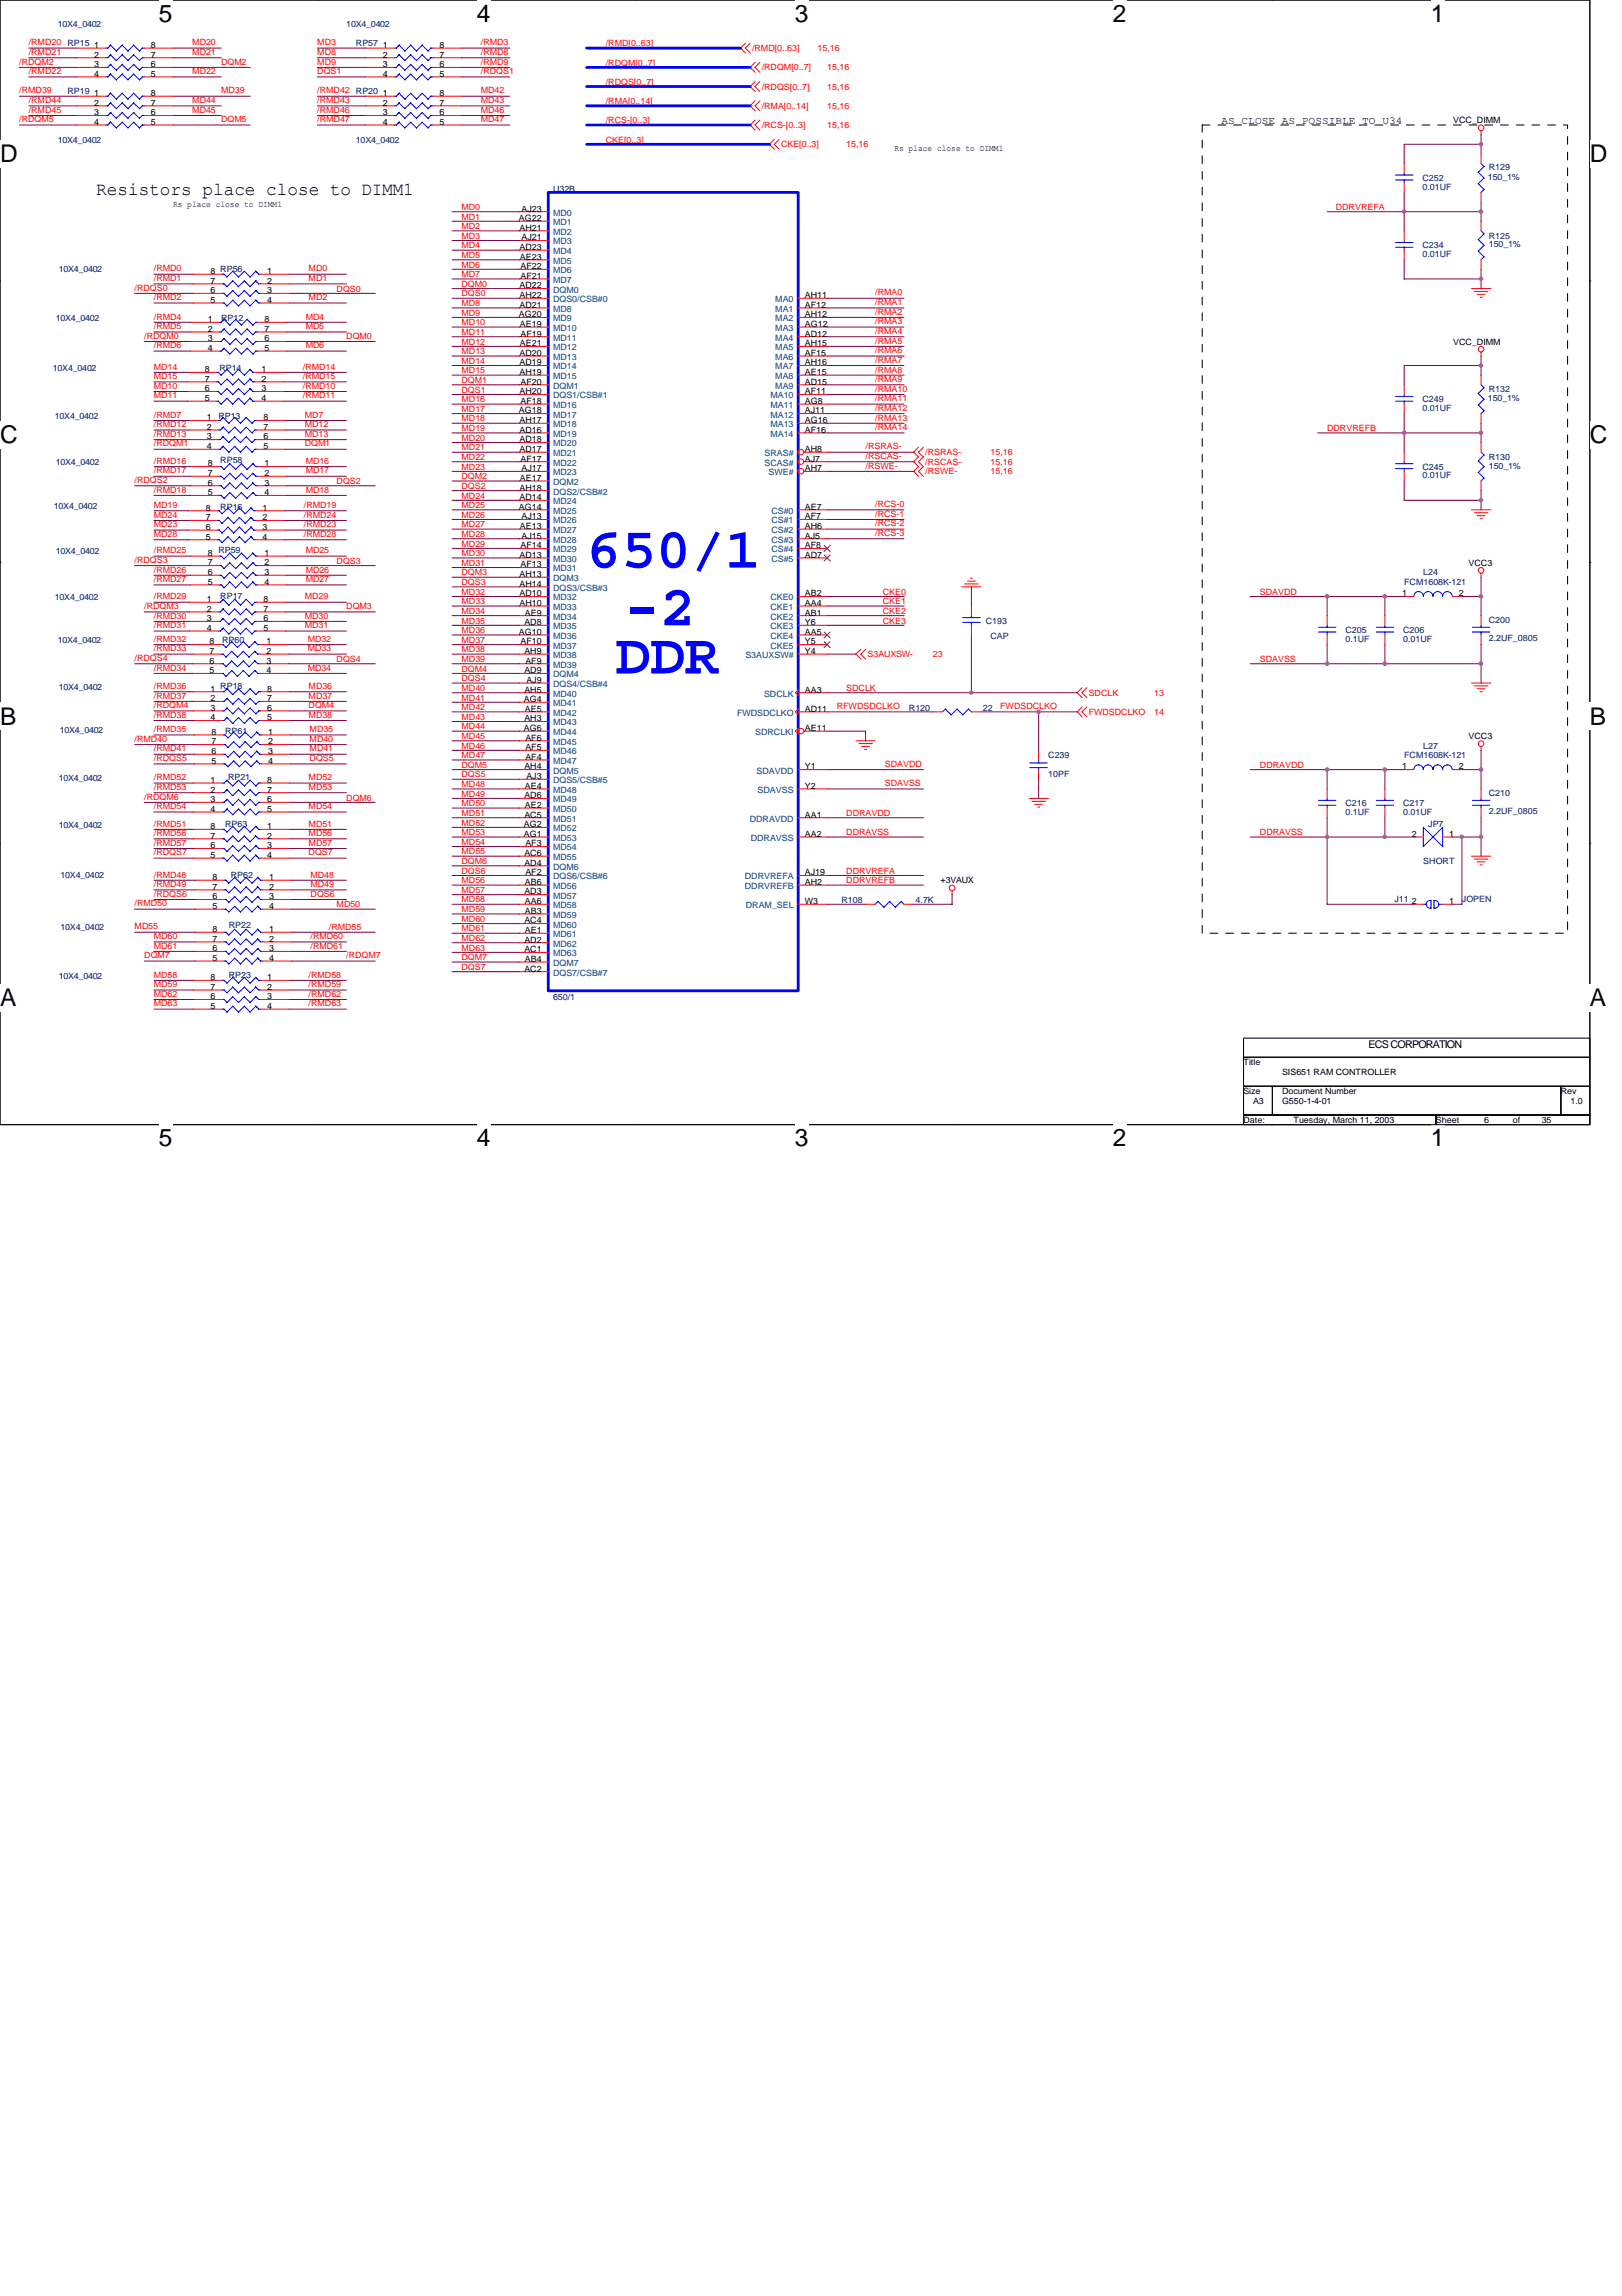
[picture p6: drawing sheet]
<svg xmlns="http://www.w3.org/2000/svg" width="210mm" height="297mm" viewBox="0 0 210 297" stroke-linecap="round" stroke-linejoin="round" font-family="sans-serif">
<defs><g id="words">
<g font-size="7.5" fill="#00f">
<text x="75.9" y="73.4">650/1</text>
<text x="80.9" y="80.9">-2</text>
<text x="79.7" y="87.1">DDR</text>
</g>
<g font-size="3.2">
<text x="20.6" y="2.8">5</text>
<text x="61.7" y="2.8">4</text>
<text x="102.9" y="2.8">3</text>
<text x="144" y="2.8">2</text>
<text x="185.2" y="2.8">1</text>
<text x="0" y="21">D</text>
<text x="205.7" y="21">D</text>
<text x="0" y="57.4">C</text>
<text x="205.7" y="57.4">C</text>
<text x="0" y="93.7">B</text>
<text x="205.7" y="93.7">B</text>
<text x="0" y="130.1">A</text>
<text x="205.7" y="130.1">A</text>
<text x="20.6" y="148.3">5</text>
<text x="61.7" y="148.3">4</text>
<text x="102.9" y="148.3">3</text>
<text x="144" y="148.3">2</text>
<text x="185.2" y="148.3">1</text>
</g>
<text font-size="2.4" x="12.4" y="25.3">Resistors place close to DIMM1</text>
<g font-size="1.4">
<text x="158.1" y="16">AS CLOSE AS POSSIBLE TO U34</text>
<text x="177.1" y="135.6">ECS CORPORATION</text>
</g>
<g font-size="1.1" fill="#f00">
<text x="3.7" y="5.9">/RMD20 RP15</text>
<text x="24.9" y="5.9">MD20</text>
<text x="41.1" y="5.9">MD3</text>
<text x="62.2" y="5.9">/RMD3</text>
<text x="78.4" y="6">/RMD[0..63]</text>
<text x="2.5" y="8.4">/RDQM2</text>
<text x="3.7" y="7.1">/RMD21</text>
<text x="3.7" y="9.6">/RMD22</text>
<text x="24.9" y="7.1">MD21</text>
<text x="24.9" y="9.6">MD22</text>
<text x="28.6" y="8.4">DQM2</text>
<text x="41.1" y="8.4">MD9</text>
<text x="41.1" y="9.6">DQS1</text>
<text x="41.1" y="7.1">MD8</text>
<text x="62.2" y="8.4">/RMD9</text>
<text x="62.2" y="7.1">/RMD8</text>
<text x="62.2" y="9.6">/RDQS1</text>
<text x="78.4" y="11">/RDQS[0..7]</text>
<text x="78.4" y="8.5">/RDQM[0..7]</text>
<text x="97.3" y="6.6">/RMD[0..63]</text>
<text x="98.6" y="9.1">/RDQM[0..7]</text>
<text x="98.6" y="11.6">/RDQS[0..7]</text>
<text x="105.8" y="6.6">15,16</text>
<text x="107" y="9.1">15,16</text>
<text x="107" y="11.6">15,16</text>
<text x="2.5" y="15.8">/RDQM5</text>
<text x="2.5" y="12.1">/RMD39</text>
<text x="3.7" y="13.3">/RMD44</text>
<text x="3.7" y="14.6">/RMD45</text>
<text x="24.9" y="13.3">MD44</text>
<text x="24.9" y="14.6">MD45</text>
<text x="28.6" y="12.1">MD39</text>
<text x="28.6" y="15.8">DQM5</text>
<text x="41.1" y="12.1">/RMD42 RP20</text>
<text x="41.1" y="14.6">/RMD46</text>
<text x="41.1" y="15.8">/RMD47</text>
<text x="41.1" y="13.3">/RMD43</text>
<text x="62.2" y="14.6">MD46</text>
<text x="62.2" y="12.1">MD42</text>
<text x="62.2" y="13.3">MD43</text>
<text x="62.2" y="15.8">MD47</text>
<text x="78.4" y="13.5">/RMA[0..14]</text>
<text x="78.4" y="16">/RCS-[0..3]</text>
<text x="98.6" y="16.6">/RCS-[0..3]</text>
<text x="98.6" y="14.1">/RMA[0..14]</text>
<text x="107" y="16.6">15,16</text>
<text x="107" y="14.1">15,16</text>
<text x="78.4" y="18.4">CKE[0..3]</text>
<text x="101.1" y="19.1">CKE[0..3]</text>
<text x="109.5" y="19.1">15,16</text>
<text x="59.7" y="27.2">MD0</text>
<text x="59.7" y="29.6">MD2</text>
<text x="59.7" y="28.4">MD1</text>
<text x="172.9" y="27.2">DDRVREFA</text>
<text x="19.9" y="35.1">/RMD0</text>
<text x="39.9" y="35.1">MD0</text>
<text x="59.7" y="30.9">MD3</text>
<text x="59.7" y="34.6">MD6</text>
<text x="59.7" y="32.1">MD4</text>
<text x="59.7" y="33.4">MD5</text>
<text x="59.7" y="35.9">MD7</text>
<text x="17.4" y="37.6">/RDQS0</text>
<text x="19.9" y="36.4">/RMD1</text>
<text x="19.9" y="38.9">/RMD2</text>
<text x="19.9" y="41.3">/RMD4</text>
<text x="39.6" y="41.3">MD4</text>
<text x="39.9" y="38.9">MD2</text>
<text x="39.9" y="36.4">MD1</text>
<text x="43.6" y="37.7">DQS0</text>
<text x="59.7" y="39.6">MD8</text>
<text x="59.7" y="38.4">DQS0</text>
<text x="59.7" y="37.1">DQM0</text>
<text x="59.7" y="40.9">MD9</text>
<text x="113.3" y="40.7">/RMA2</text>
<text x="113.3" y="42">/RMA3</text>
<text x="113.3" y="39.5">/RMA1</text>
<text x="113.3" y="38.2">/RMA0</text>
<text x="18.7" y="43.8">/RDQM0</text>
<text x="19.9" y="45.1">/RMD6</text>
<text x="19.9" y="42.6">/RMD5</text>
<text x="19.9" y="47.8">MD14</text>
<text x="39.2" y="47.8">/RMD14</text>
<text x="39.6" y="42.6">MD5</text>
<text x="39.6" y="45.1">MD6</text>
<text x="44.8" y="43.8">DQM0</text>
<text x="59.7" y="45.8">MD13</text>
<text x="59.7" y="42.1">MD10</text>
<text x="59.7" y="44.6">MD12</text>
<text x="59.7" y="43.3">MD11</text>
<text x="59.7" y="47.1">MD14</text>
<text x="113.3" y="46.9">/RMA7</text>
<text x="113.3" y="44.4">/RMA5</text>
<text x="113.3" y="43.2">/RMA4</text>
<text x="113.3" y="45.7">/RMA6</text>
<text x="19.9" y="51.5">MD11</text>
<text x="19.9" y="49.1">MD15</text>
<text x="19.9" y="50.3">MD10</text>
<text x="39.2" y="49.1">/RMD15</text>
<text x="39.2" y="50.3">/RMD10</text>
<text x="39.2" y="51.5">/RMD11</text>
<text x="59.7" y="52">MD16</text>
<text x="59.7" y="49.6">DQM1</text>
<text x="59.7" y="48.3">MD15</text>
<text x="59.7" y="53.3">MD17</text>
<text x="59.7" y="50.8">DQS1</text>
<text x="113.3" y="51.9">/RMA11</text>
<text x="113.3" y="49.4">/RMA9</text>
<text x="113.3" y="48.2">/RMA8</text>
<text x="113.3" y="50.7">/RMA10</text>
<text x="113.3" y="53.2">/RMA12</text>
<text x="19.9" y="56.5">/RMD13</text>
<text x="19.9" y="54">/RMD7</text>
<text x="19.9" y="55.3">/RMD12</text>
<text x="19.9" y="57.8">/RDQM1</text>
<text x="39.5" y="54">MD7</text>
<text x="39.5" y="55.3">MD12</text>
<text x="39.5" y="57.8">DQM1</text>
<text x="39.5" y="56.5">MD13</text>
<text x="59.7" y="58.3">MD21</text>
<text x="59.7" y="54.5">MD18</text>
<text x="59.7" y="57">MD20</text>
<text x="59.7" y="59.5">MD22</text>
<text x="59.7" y="55.8">MD19</text>
<text x="112" y="58.1">/RSRAS-</text>
<text x="112" y="59.4">/RSCAS-</text>
<text x="113.3" y="54.4">/RMA13</text>
<text x="113.3" y="55.6">/RMA14</text>
<text x="119.7" y="58.9">/RSRAS-</text>
<text x="128.2" y="58.9">15,16</text>
<text x="171.7" y="55.8">DDRVREFB</text>
<text x="17.4" y="62.5">/RDQS2</text>
<text x="19.9" y="65.7">MD19</text>
<text x="19.9" y="61.3">/RMD17</text>
<text x="19.9" y="60">/RMD16</text>
<text x="19.9" y="63.8">/RMD18</text>
<text x="39.3" y="65.7">/RMD19</text>
<text x="39.6" y="61.3">MD17</text>
<text x="39.6" y="60">MD16</text>
<text x="39.6" y="63.8">MD18</text>
<text x="43.6" y="62.6">DQS2</text>
<text x="59.7" y="60.7">MD23</text>
<text x="59.7" y="65.7">MD25</text>
<text x="59.7" y="62">DQM2</text>
<text x="59.7" y="63.2">DQS2</text>
<text x="59.7" y="64.5">MD24</text>
<text x="112" y="60.6">/RSWE-</text>
<text x="113.3" y="65.6">/RCS-0</text>
<text x="119.7" y="61.4">/RSWE-</text>
<text x="119.7" y="60.1">/RSCAS-</text>
<text x="128.2" y="60.1">15,16</text>
<text x="128.2" y="61.4">15,16</text>
<text x="19.9" y="69.5">MD28</text>
<text x="19.9" y="68.2">MD23</text>
<text x="19.9" y="67">MD24</text>
<text x="19.9" y="71.6">/RMD25</text>
<text x="39.3" y="68.2">/RMD23</text>
<text x="39.3" y="69.5">/RMD28</text>
<text x="39.3" y="67">/RMD24</text>
<text x="39.6" y="71.6">MD25</text>
<text x="59.7" y="67">MD26</text>
<text x="59.7" y="70.7">MD29</text>
<text x="59.7" y="69.5">MD28</text>
<text x="59.7" y="72">MD30</text>
<text x="59.7" y="68.2">MD27</text>
<text x="113.3" y="66.9">/RCS-1</text>
<text x="113.3" y="68.1">/RCS-2</text>
<text x="113.3" y="69.3">/RCS-3</text>
<text x="17.4" y="72.8">/RDQS3</text>
<text x="19.9" y="75.3">/RMD27</text>
<text x="19.9" y="74.1">/RMD26</text>
<text x="19.9" y="77.6">/RMD29</text>
<text x="39.5" y="77.6">MD29</text>
<text x="39.6" y="74.1">MD26</text>
<text x="39.6" y="75.3">MD27</text>
<text x="43.6" y="73">DQS3</text>
<text x="59.7" y="76.9">MD32</text>
<text x="59.7" y="74.4">DQM3</text>
<text x="59.7" y="73.2">MD31</text>
<text x="59.7" y="75.7">DQS3</text>
<text x="114.3" y="76.9">CKE0</text>
<text x="163" y="76.9">SDAVDD</text>
<text x="18.7" y="78.8">/RDQM3</text>
<text x="19.9" y="80.1">/RMD30</text>
<text x="19.9" y="81.3">/RMD31</text>
<text x="19.9" y="83">/RMD32</text>
<text x="39.5" y="81.3">MD31</text>
<text x="39.5" y="80.1">MD30</text>
<text x="39.8" y="83">MD32</text>
<text x="44.8" y="78.8">DQM3</text>
<text x="59.7" y="80.7">MD35</text>
<text x="59.7" y="78.2">MD33</text>
<text x="59.7" y="83.2">MD37</text>
<text x="59.7" y="79.4">MD34</text>
<text x="59.7" y="81.9">MD36</text>
<text x="114.3" y="78.2">CKE1</text>
<text x="114.3" y="79.4">CKE2</text>
<text x="114.3" y="80.7">CKE3</text>
<text x="17.4" y="85.5">/RDQS4</text>
<text x="19.9" y="89.1">/RMD36</text>
<text x="19.9" y="84.3">/RMD33</text>
<text x="19.9" y="86.8">/RMD34</text>
<text x="39.8" y="84.3">MD33</text>
<text x="39.8" y="86.8">MD34</text>
<text x="39.9" y="89.1">MD36</text>
<text x="43.6" y="85.6">DQS4</text>
<text x="59.7" y="86.9">DQM4</text>
<text x="59.7" y="89.4">MD40</text>
<text x="59.7" y="88.1">DQS4</text>
<text x="59.7" y="84.4">MD38</text>
<text x="59.7" y="85.6">MD39</text>
<text x="109.5" y="89.4">SDCLK</text>
<text x="112.3" y="85">S3AUXSW-</text>
<text x="120.7" y="85">23</text>
<text x="163" y="85.6">SDAVSS</text>
<text x="17.4" y="96">/RMD40</text>
<text x="19.9" y="94.7">/RMD35</text>
<text x="19.9" y="90.4">/RMD37</text>
<text x="19.9" y="92.9">/RMD38</text>
<text x="19.9" y="91.6">/RDQM4</text>
<text x="39.9" y="92.9">MD38</text>
<text x="39.9" y="90.4">MD37</text>
<text x="39.9" y="91.6">DQM4</text>
<text x="40.1" y="94.7">MD35</text>
<text x="40.1" y="96">MD40</text>
<text x="59.7" y="94.4">MD44</text>
<text x="59.7" y="90.6">MD41</text>
<text x="59.7" y="95.6">MD45</text>
<text x="59.7" y="93.1">MD43</text>
<text x="59.7" y="91.9">MD42</text>
<text x="108.3" y="91.8">RFWDSDCLKO</text>
<text x="129.4" y="91.8">FWDSDCLKO</text>
<text x="140.9" y="90">SDCLK</text>
<text x="140.9" y="92.5">FWDSDCLKO</text>
<text x="149.4" y="90">13</text>
<text x="149.4" y="92.5">14</text>
<text x="19.9" y="98.5">/RDQS5</text>
<text x="19.9" y="101">/RMD52</text>
<text x="19.9" y="97.2">/RMD41</text>
<text x="39.9" y="101">MD52</text>
<text x="40.1" y="97.2">MD41</text>
<text x="40.1" y="98.5">DQS5</text>
<text x="59.7" y="100.6">DQS5</text>
<text x="59.7" y="96.9">MD46</text>
<text x="59.7" y="99.3">DQM5</text>
<text x="59.7" y="98.1">MD47</text>
<text x="59.7" y="101.8">MD48</text>
<text x="114.5" y="99.2">SDAVDD</text>
<text x="114.5" y="101.7">SDAVSS</text>
<text x="163" y="99.3">DDRAVDD</text>
<text x="18.7" y="103.4">/RDQM6</text>
<text x="19.9" y="106.9">/RMD51</text>
<text x="19.9" y="104.7">/RMD54</text>
<text x="19.9" y="102.2">/RMD53</text>
<text x="39.9" y="106.9">MD51</text>
<text x="39.9" y="104.7">MD54</text>
<text x="39.9" y="102.2">MD53</text>
<text x="44.8" y="103.6">DQM6</text>
<text x="59.7" y="105.6">MD51</text>
<text x="59.7" y="104.3">MD50</text>
<text x="59.7" y="106.8">MD52</text>
<text x="59.7" y="103.1">MD49</text>
<text x="109.5" y="105.6">DDRAVDD</text>
<text x="19.9" y="109.4">/RMD57</text>
<text x="19.9" y="108.2">/RMD56</text>
<text x="19.9" y="113.5">/RMD48</text>
<text x="19.9" y="110.7">/RDQS7</text>
<text x="39.9" y="110.7">DQS7</text>
<text x="39.9" y="109.4">MD57</text>
<text x="39.9" y="108.2">MD56</text>
<text x="40.2" y="113.5">MD48</text>
<text x="59.7" y="113">DQS6</text>
<text x="59.7" y="111.8">DQM6</text>
<text x="59.7" y="109.3">MD54</text>
<text x="59.7" y="108.1">MD53</text>
<text x="59.7" y="110.5">MD55</text>
<text x="109.5" y="113">DDRVREFA</text>
<text x="109.5" y="108.1">DDRAVSS</text>
<text x="163" y="108.1">DDRAVSS</text>
<text x="17.4" y="117.3">/RMD50</text>
<text x="19.9" y="114.8">/RMD49</text>
<text x="19.9" y="116">/RDQS6</text>
<text x="40.2" y="114.8">MD49</text>
<text x="40.2" y="116">DQS6</text>
<text x="43.6" y="117.4">MD50</text>
<text x="59.7" y="118">MD59</text>
<text x="59.7" y="115.5">MD57</text>
<text x="59.7" y="116.8">MD58</text>
<text x="59.7" y="119.3">MD60</text>
<text x="59.7" y="114.3">MD56</text>
<text x="109.5" y="114.3">DDRVREFB</text>
<text x="17.4" y="120.2">MD55</text>
<text x="18.7" y="124">DQM7</text>
<text x="19.9" y="121.5">MD60</text>
<text x="19.9" y="122.7">MD61</text>
<text x="40.2" y="122.7">/RMD61</text>
<text x="40.2" y="121.5">/RMD60</text>
<text x="42.6" y="120.4">/RMD55</text>
<text x="44.8" y="124">/RDQM7</text>
<text x="59.7" y="121.8">MD62</text>
<text x="59.7" y="124.2">DQM7</text>
<text x="59.7" y="123">MD63</text>
<text x="59.7" y="120.5">MD61</text>
<text x="59.7" y="125.5">DQS7</text>
<text x="19.9" y="130.2">MD63</text>
<text x="19.9" y="126.5">MD58</text>
<text x="19.9" y="129">MD62</text>
<text x="19.9" y="127.7">MD59</text>
<text x="39.9" y="129">/RMD62</text>
<text x="39.9" y="127.7">/RMD59</text>
<text x="39.9" y="126.5">/RMD58</text>
<text x="39.9" y="130.2">/RMD63</text>
</g>
<g font-size="1.1" fill="#000080">
<text x="7.5" y="3.5">10X4_0402</text>
<text x="44.8" y="3.5">10X4_0402</text>
<text x="46.1" y="6">RP57</text>
<text x="8.7" y="12.2">RP19</text>
<text x="7.5" y="18.4">10X4_0402</text>
<text x="46.1" y="18.4">10X4_0402</text>
<text x="184.1" y="23.4">C252</text>
<text x="192.5" y="23.3">150_1%</text>
<text x="192.7" y="22.1">R129</text>
<text x="71.6" y="24.8">U32B</text>
<text x="184.1" y="24.5">0.01UF</text>
<text x="7.6" y="35.2">10X4_0402</text>
<text x="184.1" y="32.1">C234</text>
<text x="184.1" y="33.3">0.01UF</text>
<text x="192.7" y="30.9">R125</text>
<text x="192.7" y="32">150_1%</text>
<text x="7.2" y="41.5">10X4_0402</text>
<text x="28.6" y="41.5">RP12</text>
<text x="6.8" y="47.9">10X4_0402</text>
<text x="28.4" y="47.9">RP14</text>
<text x="184.1" y="52">C249</text>
<text x="184.1" y="53.2">0.01UF</text>
<text x="192.5" y="51.9">150_1%</text>
<text x="192.7" y="50.7">R132</text>
<text x="7.1" y="54.2">10X4_0402</text>
<text x="28.3" y="54.2">RP13</text>
<text x="28.5" y="59.9">RP58</text>
<text x="192.7" y="59.5">R130</text>
<text x="7" y="65.8">10X4_0402</text>
<text x="7.2" y="60.1">10X4_0402</text>
<text x="28.5" y="66">RP16</text>
<text x="184.1" y="60.7">C245</text>
<text x="184.1" y="61.9">0.01UF</text>
<text x="192.7" y="60.6">150_1%</text>
<text x="7.2" y="71.7">10X4_0402</text>
<text x="28.3" y="71.6">RP59</text>
<text x="7.1" y="77.7">10X4_0402</text>
<text x="28.5" y="77.6">RP17</text>
<text x="181.7" y="75.7">FCM1608K-121</text>
<text x="184.2" y="74.4">L24</text>
<text x="7.5" y="83.2">10X4_0402</text>
<text x="28.7" y="83.2">RP60</text>
<text x="127.6" y="80.7">C193</text>
<text x="128.2" y="82.7">CAP</text>
<text x="174.1" y="81.9">C205</text>
<text x="174.1" y="83">0.1UF</text>
<text x="181.6" y="81.9">C206</text>
<text x="181.6" y="83">0.01UF</text>
<text x="192.7" y="80.5">C200</text>
<text x="192.7" y="82.9">2.2UF_0805</text>
<text x="7.6" y="89.3">10X4_0402</text>
<text x="28.5" y="89.1">RP18</text>
<text x="7.7" y="94.9">10X4_0402</text>
<text x="29.1" y="95">RP61</text>
<text x="117.6" y="92">R120</text>
<text x="127.2" y="92">22</text>
<text x="7.6" y="101.1">10X4_0402</text>
<text x="29.5" y="101">RP21</text>
<text x="135.7" y="98.1">C239</text>
<text x="135.7" y="100.6">10PF</text>
<text x="181.7" y="98.1">FCM1608K-121</text>
<text x="184.2" y="96.9">L27</text>
<text x="7.6" y="107.1">10X4_0402</text>
<text x="29.1" y="106.9">RP63</text>
<text x="174.1" y="104.3">C216</text>
<text x="174.1" y="105.4">0.1UF</text>
<text x="181.6" y="104.3">C217</text>
<text x="181.6" y="105.4">0.01UF</text>
<text x="184.8" y="106.9">JP7</text>
<text x="192.7" y="103">C210</text>
<text x="192.7" y="105.3">2.2UF_0805</text>
<text x="7.8" y="113.6">10X4_0402</text>
<text x="29.9" y="113.6">RP62</text>
<text x="184.2" y="111.8">SHORT</text>
<text x="108.9" y="116.9">R108</text>
<text x="118.5" y="116.9">4.7K</text>
<text x="180.5" y="116.8">J11</text>
<text x="189.2" y="116.8">JOPEN</text>
<text x="7.8" y="120.4">10X4_0402</text>
<text x="29.6" y="120.1">RP22</text>
<text x="7.6" y="126.6">10X4_0402</text>
<text x="29.6" y="126.5">RP23</text>
<text x="71.6" y="129.3">650/1</text>
</g>
<g font-size="1.1">
<text x="12.2" y="6.2">1</text>
<text x="12.2" y="7.5">2</text>
<text x="12.2" y="8.7">3</text>
<text x="12.2" y="9.9">4</text>
<text x="19.5" y="6.2">8</text>
<text x="19.5" y="7.5">7</text>
<text x="19.5" y="8.7">6</text>
<text x="19.5" y="9.9">5</text>
<text x="49.5" y="6.2">1</text>
<text x="49.5" y="7.5">2</text>
<text x="49.5" y="8.7">3</text>
<text x="49.5" y="9.9">4</text>
<text x="56.9" y="6.2">8</text>
<text x="56.9" y="7.5">7</text>
<text x="56.9" y="8.7">6</text>
<text x="56.9" y="9.9">5</text>
<text x="12.2" y="12.4">1</text>
<text x="12.2" y="13.7">2</text>
<text x="12.2" y="14.9">3</text>
<text x="12.2" y="16.2">4</text>
<text x="19.5" y="12.4">8</text>
<text x="19.5" y="13.7">7</text>
<text x="19.5" y="14.9">6</text>
<text x="19.5" y="16.2">5</text>
<text x="49.5" y="12.4">1</text>
<text x="49.5" y="13.7">2</text>
<text x="49.5" y="14.9">3</text>
<text x="49.5" y="16.2">4</text>
<text x="56.9" y="12.4">8</text>
<text x="56.9" y="13.7">7</text>
<text x="56.9" y="14.9">6</text>
<text x="56.9" y="16.2">5</text>
<text x="188.1" y="16">VCC_DIMM</text>
<text x="115.7" y="19.6">Rs place close to DIMM1</text>
<text x="22.4" y="26.8">Rs place close to DIMM1</text>
<text x="67.2" y="28.6">AG22</text>
<text x="67.2" y="29.8">AH21</text>
<text x="67.5" y="27.4">AJ23</text>
<text x="27.2" y="35.5">8 RP56</text>
<text x="34.6" y="35.5">1</text>
<text x="67.2" y="32.3">AD23</text>
<text x="67.3" y="33.6">AE23</text>
<text x="67.4" y="34.8">AF22</text>
<text x="67.5" y="31.1">AJ21</text>
<text x="26.9" y="41.7">1</text>
<text x="27.2" y="36.7">7</text>
<text x="27.2" y="37.9">6</text>
<text x="27.2" y="39.2">5</text>
<text x="34.2" y="41.7">8</text>
<text x="34.6" y="36.7">2</text>
<text x="34.6" y="37.9">3</text>
<text x="34.6" y="39.2">4</text>
<text x="67.2" y="41">AG20</text>
<text x="67.2" y="37.3">AD22</text>
<text x="67.2" y="38.6">AH22</text>
<text x="67.2" y="39.8">AD21</text>
<text x="67.4" y="36.1">AF21</text>
<text x="104.2" y="38.6">AH11</text>
<text x="104.2" y="39.8">AF12</text>
<text x="104.2" y="41">AH12</text>
<text x="26.9" y="42.9">2</text>
<text x="26.9" y="44.2">3</text>
<text x="26.9" y="45.4">4</text>
<text x="34.2" y="42.9">7</text>
<text x="34.2" y="44.2">6</text>
<text x="34.2" y="45.4">5</text>
<text x="67.2" y="46">AD20</text>
<text x="67.2" y="47.3">AD19</text>
<text x="67.3" y="42.3">AE19</text>
<text x="67.3" y="44.8">AE21</text>
<text x="67.4" y="43.5">AF19</text>
<text x="104.2" y="42.3">AG12</text>
<text x="104.2" y="43.5">AD12</text>
<text x="104.2" y="44.8">AH15</text>
<text x="104.2" y="46">AF15</text>
<text x="104.2" y="47.3">AH16</text>
<text x="188.1" y="44.6">VCC_DIMM</text>
<text x="26.5" y="48.2">8</text>
<text x="26.5" y="49.4">7</text>
<text x="26.5" y="50.6">6</text>
<text x="26.5" y="51.9">5</text>
<text x="33.8" y="48.2">1</text>
<text x="33.8" y="49.4">2</text>
<text x="33.8" y="50.6">3</text>
<text x="33.8" y="51.9">4</text>
<text x="67.2" y="53.5">AG18</text>
<text x="67.2" y="48.5">AH19</text>
<text x="67.2" y="51">AH20</text>
<text x="67.4" y="49.8">AF20</text>
<text x="67.4" y="52.3">AF18</text>
<text x="104.2" y="48.5">AE15</text>
<text x="104.2" y="49.8">AD15</text>
<text x="104.2" y="51">AF11</text>
<text x="104.2" y="52.3">AG8</text>
<text x="104.2" y="53.5">AJ11</text>
<text x="26.8" y="54.4">1</text>
<text x="26.8" y="55.6">2</text>
<text x="26.8" y="56.9">3</text>
<text x="26.8" y="58.1">4</text>
<text x="34.1" y="54.4">8</text>
<text x="34.1" y="55.6">7</text>
<text x="34.1" y="56.9">6</text>
<text x="34.1" y="58.1">5</text>
<text x="67.2" y="54.7">AH17</text>
<text x="67.2" y="56">AD16</text>
<text x="67.2" y="57.2">AD18</text>
<text x="67.2" y="58.5">AD17</text>
<text x="67.4" y="59.7">AF17</text>
<text x="104.2" y="54.7">AG16</text>
<text x="104.2" y="56">AF16</text>
<text x="104.2" y="58.5">AH8</text>
<text x="104.2" y="59.7">AJ7</text>
<text x="26.9" y="60.3">8</text>
<text x="26.9" y="61.6">7</text>
<text x="26.9" y="62.8">6</text>
<text x="26.9" y="64.1">5</text>
<text x="34.2" y="60.3">1</text>
<text x="34.2" y="61.6">2</text>
<text x="34.2" y="62.8">3</text>
<text x="34.2" y="64.1">4</text>
<text x="67.2" y="65.9">AG14</text>
<text x="67.2" y="63.5">AH18</text>
<text x="67.2" y="64.7">AD14</text>
<text x="67.3" y="62.2">AE17</text>
<text x="67.5" y="61">AJ17</text>
<text x="104.2" y="61">AH7</text>
<text x="104.2" y="65.9">AE7</text>
<text x="26.6" y="66.1">8</text>
<text x="26.6" y="67.3">7</text>
<text x="26.6" y="68.6">6</text>
<text x="26.6" y="69.8">5</text>
<text x="26.9" y="71.9">8</text>
<text x="34" y="66.1">1</text>
<text x="34" y="67.3">2</text>
<text x="34" y="68.6">3</text>
<text x="34" y="69.8">4</text>
<text x="34.2" y="71.9">1</text>
<text x="67.3" y="68.4">AE13</text>
<text x="67.4" y="70.9">AF14</text>
<text x="67.5" y="67.2">AJ13</text>
<text x="67.5" y="69.7">AJ15</text>
<text x="104.2" y="67.2">AF7</text>
<text x="104.2" y="68.4">AH6</text>
<text x="104.2" y="69.7">AJ5</text>
<text x="104.2" y="70.9">AF8</text>
<text x="26.8" y="77.9">1</text>
<text x="26.9" y="73.2">7</text>
<text x="26.9" y="74.4">6</text>
<text x="26.9" y="75.6">5</text>
<text x="34.1" y="77.9">8</text>
<text x="34.2" y="73.2">2</text>
<text x="34.2" y="74.4">3</text>
<text x="34.2" y="75.6">4</text>
<text x="67.2" y="72.2">AD13</text>
<text x="67.2" y="74.7">AH13</text>
<text x="67.2" y="75.9">AH14</text>
<text x="67.2" y="77.2">AD10</text>
<text x="67.4" y="73.4">AF13</text>
<text x="104.2" y="72.2">AD7</text>
<text x="104.2" y="77.2">AB2</text>
<text x="181.5" y="77.2">1</text>
<text x="188.8" y="77.2">2</text>
<text x="190.1" y="73.2">VCC3</text>
<text x="26.8" y="79.1">2</text>
<text x="26.8" y="80.4">3</text>
<text x="26.8" y="81.6">4</text>
<text x="27.1" y="83.4">8</text>
<text x="34.1" y="79.1">7</text>
<text x="34.1" y="80.4">6</text>
<text x="34.1" y="81.6">5</text>
<text x="34.5" y="83.4">1</text>
<text x="67.2" y="82.1">AG10</text>
<text x="67.2" y="78.4">AH10</text>
<text x="67.4" y="83.4">AF10</text>
<text x="67.9" y="80.9">AD8</text>
<text x="67.9" y="79.6">AE9</text>
<text x="104.2" y="78.4">AA4</text>
<text x="104.2" y="79.6">AB1</text>
<text x="104.2" y="80.9">Y6</text>
<text x="104.2" y="82.1">AA5</text>
<text x="104.2" y="83.4">Y5</text>
<text x="27.1" y="84.6">7</text>
<text x="27.1" y="85.9">6</text>
<text x="27.1" y="87.1">5</text>
<text x="27.2" y="89.5">1</text>
<text x="34.5" y="84.6">2</text>
<text x="34.5" y="85.9">3</text>
<text x="34.5" y="87.1">4</text>
<text x="34.6" y="89.5">8</text>
<text x="67.9" y="84.6">AH9</text>
<text x="67.9" y="87.1">AD9</text>
<text x="67.9" y="89.6">AH5</text>
<text x="68" y="85.9">AF9</text>
<text x="68.1" y="88.3">AJ9</text>
<text x="104.2" y="84.6">Y4</text>
<text x="104.2" y="89.6">AA3</text>
<text x="27.2" y="90.7">2</text>
<text x="27.2" y="91.9">3</text>
<text x="27.2" y="93.2">4</text>
<text x="27.4" y="95.1">8</text>
<text x="34.6" y="90.7">7</text>
<text x="34.6" y="91.9">6</text>
<text x="34.6" y="93.2">5</text>
<text x="34.7" y="95.1">1</text>
<text x="67.8" y="90.8">AG4</text>
<text x="67.8" y="94.6">AG6</text>
<text x="67.9" y="93.3">AH3</text>
<text x="67.9" y="92.1">AE5</text>
<text x="68" y="95.8">AF6</text>
<text x="104.2" y="92.1">AD11</text>
<text x="104.2" y="94.6">AE11</text>
<text x="190.1" y="95.6">VCC3</text>
<text x="27.2" y="101.3">1</text>
<text x="27.4" y="96.3">7</text>
<text x="27.4" y="97.6">6</text>
<text x="27.4" y="98.8">5</text>
<text x="34.6" y="101.3">8</text>
<text x="34.7" y="96.3">2</text>
<text x="34.7" y="97.6">3</text>
<text x="34.7" y="98.8">4</text>
<text x="67.9" y="99.5">AH4</text>
<text x="68" y="97">AF5</text>
<text x="68" y="98.3">AF4</text>
<text x="68.1" y="100.8">AJ3</text>
<text x="104.2" y="99.5">Y1</text>
<text x="181.5" y="99.5">1</text>
<text x="188.8" y="99.5">2</text>
<text x="27.2" y="107.3">8</text>
<text x="27.2" y="102.5">2</text>
<text x="27.2" y="103.8">3</text>
<text x="27.2" y="105">4</text>
<text x="34.6" y="107.3">1</text>
<text x="34.6" y="102.5">7</text>
<text x="34.6" y="103.8">6</text>
<text x="34.6" y="105">5</text>
<text x="67.8" y="107">AG2</text>
<text x="67.9" y="103.3">AD6</text>
<text x="67.9" y="105.8">AC5</text>
<text x="67.9" y="102">AE4</text>
<text x="67.9" y="104.5">AE2</text>
<text x="104.2" y="102">Y2</text>
<text x="104.2" y="105.8">AA1</text>
<text x="27.2" y="108.5">7</text>
<text x="27.2" y="109.7">6</text>
<text x="27.2" y="111">5</text>
<text x="27.5" y="113.9">8</text>
<text x="34.6" y="108.5">2</text>
<text x="34.6" y="109.7">3</text>
<text x="34.6" y="111">4</text>
<text x="34.8" y="113.9">1</text>
<text x="67.8" y="108.3">AG1</text>
<text x="67.9" y="110.7">AC6</text>
<text x="67.9" y="112">AD4</text>
<text x="68" y="109.5">AF3</text>
<text x="68" y="113.2">AF2</text>
<text x="104.2" y="108.3">AA2</text>
<text x="104.2" y="113.2">AJ19</text>
<text x="182.7" y="108.3">2</text>
<text x="187.6" y="108.3">1</text>
<text x="27.5" y="115.1">7</text>
<text x="27.5" y="116.4">6</text>
<text x="27.5" y="117.6">5</text>
<text x="34.8" y="115.1">2</text>
<text x="34.8" y="116.4">3</text>
<text x="34.8" y="117.6">4</text>
<text x="67.9" y="115.7">AD3</text>
<text x="67.9" y="119.5">AC4</text>
<text x="67.9" y="114.5">AB6</text>
<text x="67.9" y="117">AA6</text>
<text x="67.9" y="118.2">AB3</text>
<text x="104.2" y="114.5">AH2</text>
<text x="104.2" y="117">W3</text>
<text x="121.7" y="114.3">+3VAUX</text>
<text x="182.7" y="117">2</text>
<text x="187.6" y="117">1</text>
<text x="27.5" y="120.6">8</text>
<text x="27.5" y="121.8">7</text>
<text x="27.5" y="123.1">6</text>
<text x="27.5" y="124.3">5</text>
<text x="34.8" y="120.6">1</text>
<text x="34.8" y="121.8">2</text>
<text x="34.8" y="123.1">3</text>
<text x="34.8" y="124.3">4</text>
<text x="67.9" y="121.9">AD2</text>
<text x="67.9" y="123.2">AC1</text>
<text x="67.9" y="125.7">AC2</text>
<text x="67.9" y="120.7">AE1</text>
<text x="67.9" y="124.4">AB4</text>
<text x="27.2" y="126.8">8</text>
<text x="27.2" y="128.1">7</text>
<text x="27.2" y="129.3">6</text>
<text x="27.2" y="130.5">5</text>
<text x="34.6" y="126.8">1</text>
<text x="34.6" y="128.1">2</text>
<text x="34.6" y="129.3">3</text>
<text x="34.6" y="130.5">4</text>
<text x="160.9" y="137.8">Title</text>
<text x="160.9" y="141.5">Size</text>
<text x="162.2" y="142.8">A3</text>
<text x="165.9" y="141.5">Document Number</text>
<text x="165.9" y="142.8">G550-1-4-01</text>
<text x="165.9" y="139">SIS651 RAM CONTROLLER</text>
<text x="202" y="141.5">Rev</text>
<text x="203.2" y="142.8">1.0</text>
<text x="160.9" y="145.3">Date:</text>
<text x="167.4" y="145.3">Tuesday, March 11, 2003</text>
<text x="185.8" y="145.3">Sheet</text>
<text x="192" y="145.3">6</text>
<text x="195.8" y="145.3">of</text>
<text x="199.5" y="145.3">35</text>
</g>
<g font-size="1.1" fill="#004080">
<text x="71.6" y="27.9">MD0</text>
<text x="71.6" y="29.1">MD1</text>
<text x="71.6" y="30.4">MD2</text>
<text x="71.6" y="31.6">MD3</text>
<text x="71.6" y="32.9">MD4</text>
<text x="71.6" y="34.1">MD5</text>
<text x="71.6" y="35.3">MD6</text>
<text x="71.6" y="36.6">MD7</text>
<text x="71.6" y="37.8">DQM0</text>
<text x="71.6" y="39.1">DQS0/CSB#0</text>
<text x="71.6" y="40.3">MD8</text>
<text x="71.6" y="41.6">MD9</text>
<text x="100.3" y="39.1">MA0</text>
<text x="100.3" y="40.3">MA1</text>
<text x="100.3" y="41.6">MA2</text>
<text x="71.6" y="42.8">MD10</text>
<text x="71.6" y="44.1">MD11</text>
<text x="71.6" y="45.3">MD12</text>
<text x="71.6" y="46.6">MD13</text>
<text x="71.6" y="47.8">MD14</text>
<text x="100.3" y="42.8">MA3</text>
<text x="100.3" y="44.1">MA4</text>
<text x="100.3" y="45.3">MA5</text>
<text x="100.3" y="46.6">MA6</text>
<text x="100.3" y="47.8">MA7</text>
<text x="71.6" y="49">MD15</text>
<text x="71.6" y="50.3">DQM1</text>
<text x="71.6" y="51.5">DQS1/CSB#1</text>
<text x="71.6" y="52.8">MD16</text>
<text x="99.7" y="51.5">MA10</text>
<text x="99.7" y="52.8">MA11</text>
<text x="100.3" y="49">MA8</text>
<text x="100.3" y="50.3">MA9</text>
<text x="71.6" y="54">MD17</text>
<text x="71.6" y="55.3">MD18</text>
<text x="71.6" y="56.5">MD19</text>
<text x="71.6" y="57.8">MD20</text>
<text x="71.6" y="59">MD21</text>
<text x="98.9" y="59">SRAS#</text>
<text x="99.7" y="54">MA12</text>
<text x="99.7" y="55.3">MA13</text>
<text x="99.7" y="56.5">MA14</text>
<text x="71.6" y="60.2">MD22</text>
<text x="71.6" y="61.5">MD23</text>
<text x="71.6" y="62.7">DQM2</text>
<text x="71.6" y="64">DQS2/CSB#2</text>
<text x="71.6" y="65.2">MD24</text>
<text x="98.9" y="60.2">SCAS#</text>
<text x="99.4" y="61.5">SWE#</text>
<text x="71.6" y="66.5">MD25</text>
<text x="71.6" y="67.7">MD26</text>
<text x="71.6" y="69">MD27</text>
<text x="71.6" y="70.2">MD28</text>
<text x="71.6" y="71.5">MD29</text>
<text x="99.8" y="66.5">CS#0</text>
<text x="99.8" y="67.7">CS#1</text>
<text x="99.8" y="69">CS#2</text>
<text x="99.8" y="70.2">CS#3</text>
<text x="99.8" y="71.5">CS#4</text>
<text x="71.6" y="72.7">MD30</text>
<text x="71.6" y="73.9">MD31</text>
<text x="71.6" y="75.2">DQM3</text>
<text x="71.6" y="76.4">DQS3/CSB#3</text>
<text x="71.6" y="77.7">MD32</text>
<text x="99.7" y="77.7">CKE0</text>
<text x="99.8" y="72.7">CS#5</text>
<text x="71.6" y="78.9">MD33</text>
<text x="71.6" y="80.2">MD34</text>
<text x="71.6" y="81.4">MD35</text>
<text x="71.6" y="82.7">MD36</text>
<text x="71.6" y="83.9">MD37</text>
<text x="99.7" y="78.9">CKE1</text>
<text x="99.7" y="80.2">CKE2</text>
<text x="99.7" y="81.4">CKE3</text>
<text x="99.7" y="82.7">CKE4</text>
<text x="99.7" y="83.9">CKE5</text>
<text x="71.6" y="85.1">MD38</text>
<text x="71.6" y="86.4">MD39</text>
<text x="71.6" y="87.6">DQM4</text>
<text x="71.6" y="88.9">DQS4/CSB#4</text>
<text x="96.5" y="85.1">S3AUXSW#</text>
<text x="71.6" y="90.1">MD40</text>
<text x="71.6" y="91.4">MD41</text>
<text x="71.6" y="92.6">MD42</text>
<text x="71.6" y="93.9">MD43</text>
<text x="71.6" y="95.1">MD44</text>
<text x="95.4" y="92.6">FWDSDCLKO</text>
<text x="97.7" y="95.1">SDRCLKI</text>
<text x="98.9" y="90.1">SDCLK</text>
<text x="71.6" y="96.3">MD45</text>
<text x="71.6" y="97.6">MD46</text>
<text x="71.6" y="98.8">MD47</text>
<text x="71.6" y="100.1">DQM5</text>
<text x="71.6" y="101.3">DQS5/CSB#5</text>
<text x="97.9" y="100.1">SDAVDD</text>
<text x="71.6" y="102.6">MD48</text>
<text x="71.6" y="103.8">MD49</text>
<text x="71.6" y="105">MD50</text>
<text x="71.6" y="106.3">MD51</text>
<text x="71.6" y="107.5">MD52</text>
<text x="97" y="106.3">DDRAVDD</text>
<text x="98" y="102.6">SDAVSS</text>
<text x="71.6" y="108.8">MD53</text>
<text x="71.6" y="110">MD54</text>
<text x="71.6" y="111.3">MD55</text>
<text x="71.6" y="112.5">DQM6</text>
<text x="71.6" y="113.8">DQS6/CSB#6</text>
<text x="96.4" y="113.8">DDRVREFA</text>
<text x="97.2" y="108.8">DDRAVSS</text>
<text x="71.6" y="115">MD56</text>
<text x="71.6" y="116.2">MD57</text>
<text x="71.6" y="117.5">MD58</text>
<text x="71.6" y="118.7">MD59</text>
<text x="71.6" y="120">MD60</text>
<text x="96.4" y="115">DDRVREFB</text>
<text x="96.5" y="117.5">DRAM_SEL</text>
<text x="71.6" y="121.2">MD61</text>
<text x="71.6" y="122.5">MD62</text>
<text x="71.6" y="123.7">MD63</text>
<text x="71.6" y="125">DQM7</text>
<text x="71.6" y="126.2">DQS7/CSB#7</text>
</g>
</g></defs>
<path d="M0 0h205.7v145.5h-205.7z" fill="none" stroke="#000" stroke-width=".13"/>
<g fill="#fff">
<path d="M20.6 0h1.7v3.5h-1.7z"/>
<path d="M20.6 145.5h1.7v3.5h-1.7z"/>
</g>
<path d="M41.1 0h.1M41.1 145.5h.1" fill="none" stroke="#000" stroke-width=".13"/>
<g fill="#fff">
<path d="M61.7 0h1.8v3.5h-1.8z"/>
<path d="M61.7 145.5h1.8v3.5h-1.8z"/>
</g>
<path d="M82.3 0h.1M82.3 145.5h.1" fill="none" stroke="#000" stroke-width=".13"/>
<g fill="#fff">
<path d="M102.9 0h1.7v3.5h-1.7z"/>
<path d="M102.9 145.5h1.7v3.5h-1.7z"/>
</g>
<path d="M123.4 0h.1M123.4 145.5h.1" fill="none" stroke="#000" stroke-width=".13"/>
<g fill="#fff">
<path d="M144 0h1.8v3.5h-1.8z"/>
<path d="M144 145.5h1.8v3.5h-1.8z"/>
</g>
<path d="M164.6 0h.1M164.6 145.5h.1" fill="none" stroke="#000" stroke-width=".13"/>
<g fill="#fff">
<path d="M185.2 0h1.7v3.5h-1.7z"/>
<path d="M185.2 145.5h1.7v3.5h-1.7z"/>
<path d="M0 18.2h2.3v3.5h-2.3z"/>
<path d="M205.7 18.2h2.3v3.5h-2.3z"/>
<path d="M0 54.5h2.3v3.6h-2.3z"/>
<path d="M205.7 54.5h2.3v3.6h-2.3z"/>
</g>
<path d="M0 36.4h.1M205.7 36.4h.1" fill="none" stroke="#000" stroke-width=".13"/>
<g fill="#fff">
<path d="M0 90.9h2.1v3.5h-2.1z"/>
<path d="M205.7 90.9h2.1v3.5h-2.1z"/>
</g>
<path d="M0 72.7h.1M205.7 72.7h.1" fill="none" stroke="#000" stroke-width=".13"/>
<g fill="#fff">
<path d="M0 127.3h2.1v3.5h-2.1z"/>
<path d="M205.7 127.3h2.2v3.5h-2.2z"/>
</g>
<path d="M0 109.1h.1M205.7 109.1h.1M160.9 134.3h44.8v2.5h-44.8zM160.9 136.8h44.8v3.7h-44.8zM160.9 140.5h3.8v3.8h-3.8zM160.9 144.3h24.9v1.2h-24.9zM164.7 140.5h37.3v3.8h-37.3zM185.8 144.3h19.9v1.2h-19.9zM202 140.5h3.7v3.8h-3.7z" fill="none" stroke="#000" stroke-width=".13"/>
<path d="M155.6 16.2h47.3v104.5h-47.3v-104.5" fill="none" stroke="#000" stroke-width=".13" stroke-dasharray="1 1 1 1 1 1 1 1"/>
<g fill="none" stroke="#f00" stroke-width=".13">
<path d="M9.9 12.4h3.8M9.9 13.7h3.8M9.9 14.9h3.8M9.9 16.2h3.8M9.9 6.2h3.8M9.9 7.5h3.8M9.9 8.7h3.8M9.9 9.9h3.8M18.7 12.4h3.7M18.7 13.7h3.7M18.7 14.9h3.7M18.7 16.2h3.7"/>
<path d="M18.7 6.2h3.7M18.7 7.5h3.7M18.7 8.7h3.7M18.7 9.9h3.7M47.3 12.4h3.7M47.3 13.7h3.7M47.3 14.9h3.7M47.3 16.2h3.7M47.3 6.2h3.7M47.3 7.5h3.7M47.3 8.7h3.7M47.3 9.9h3.7"/>
<path d="M56 12.4h3.7M56 13.7h3.7M56 14.9h3.7M56 16.2h3.7M56 6.2h3.7M56 7.5h3.7M56 8.7h3.7M56 9.9h3.7M96.5 5.6l-.7 .6 .7 .7M97.1 5.6l-.6 .6 .6 .7M97.7 8.1l-.6 .6 .6 .7M97.7 15.5l-.6 .7 .6 .6"/>
<path d="M97.7 10.6l-.6 .6 .6 .7M97.7 13l-.6 .7 .6 .6M98.3 8.1l-.6 .6 .6 .7M98.3 10.6l-.6 .6 .6 .7M98.3 15.5l-.6 .7 .6 .6M98.3 13l-.6 .7 .6 .6M100.2 18l-.6 .7 .6 .6M100.8 18l-.6 .7 .6 .6M191.7 16.9v.5M191.7 19.9v1.3M25 35.5h3.7M25 36.7h3.7"/>
<path d="M25 38h3.7M25 39.2h3.7M33.7 35.5h3.8M33.7 36.7h3.8M33.7 38h3.8M33.7 39.2h3.8M67.2 37.3h3.8M67.2 27.4h3.8M67.2 28.6h3.8M67.2 29.9h3.8M67.2 31.1h3.8M67.2 32.4h3.8"/>
<path d="M67.2 33.6h3.8M67.2 34.8h3.8M67.2 36.1h3.8M67.2 38.6h3.8M67.2 39.8h3.8M103.3 38.6h3.7M103.3 39.8h3.7M181.7 21.2v1.2M181.7 23.6v1.3M181.7 29.9v1.2M181.7 32.4v1.2M190.4 37.3h2.5"/>
<path d="M190.8 37.7h1.8M191.2 38.1h1M191.5 38.5h.3M191.7 24.9v1.2M191.7 28.6v1.3M191.7 33.6v1.2M24.3 48.2h3.7M24.3 49.4h3.7M24.3 50.7h3.7M24.3 51.9h3.7M24.5 54.4h3.8M24.5 55.6h3.8"/>
<path d="M24.5 56.9h3.8M24.5 58.1h3.8M24.6 41.7h3.8M24.6 42.9h3.8M24.6 44.2h3.8M24.6 45.4h3.8M33 48.2h3.7M33 49.4h3.7M33 50.7h3.7M33 51.9h3.7M33.2 54.4h3.8M33.2 55.6h3.8"/>
<path d="M33.2 56.9h3.8M33.2 58.1h3.8M33.4 41.7h3.7M33.4 42.9h3.7M33.4 44.2h3.7M33.4 45.4h3.7M67.2 41.1h3.8M67.2 42.3h3.8M67.2 43.6h3.8M67.2 44.8h3.8M67.2 46.1h3.8M67.2 47.3h3.8"/>
<path d="M67.2 48.5h3.8M67.2 49.8h3.8M67.2 51h3.8M67.2 52.3h3.8M67.2 53.5h3.8M67.2 54.8h3.8M67.2 56h3.8M67.2 57.3h3.8M67.2 58.5h3.8M67.2 59.7h3.8M103.3 41.1h3.7M103.3 42.3h3.7"/>
<path d="M103.3 43.6h3.7M103.3 44.8h3.7M103.3 46.1h3.7M103.3 47.3h3.7M103.3 48.5h3.7M103.3 49.8h3.7M103.3 51h3.7M103.3 52.3h3.7M103.3 53.5h3.7M103.3 54.8h3.7M103.3 56h3.7M104 58.5h3"/>
<path d="M104 59.7h3M118.9 57.8l-.7 .7 .7 .6M118.9 59.1l-.7 .6 .7 .7M119.5 57.8l-.6 .7 .6 .6M119.5 59.1l-.6 .6 .6 .7M181.7 49.8v1.2M181.7 52.3v1.2M181.7 58.5v1.2M191.7 45.6v.5M191.7 48.5v1.3M191.7 53.5v1.3M191.7 57.3v1.2"/>
<path d="M24.4 66.1h3.7M24.4 67.3h3.7M24.4 68.6h3.7M24.4 69.8h3.7M24.5 77.9h3.8M24.5 79.2h3.8M24.6 71.9h3.8M24.6 73.2h3.8M24.6 74.4h3.8M24.6 75.7h3.8M24.6 60.4h3.8M24.6 61.6h3.8"/>
<path d="M24.6 62.8h3.8M24.6 64.1h3.8M33.1 66.1h3.7M33.1 67.3h3.7M33.1 68.6h3.7M33.1 69.8h3.7M33.2 77.9h3.8M33.2 79.2h3.8M33.4 71.9h3.7M33.4 73.2h3.7M33.4 74.4h3.7M33.4 75.7h3.7"/>
<path d="M33.4 60.4h3.7M33.4 61.6h3.7M33.4 62.8h3.7M33.4 64.1h3.7M67.2 66h3.8M67.2 75.9h3.8M67.2 77.2h3.8M67.2 61h3.8M67.2 62.2h3.8M67.2 63.5h3.8M67.2 64.7h3.8M67.2 67.2h3.8"/>
<path d="M67.2 68.5h3.8M67.2 69.7h3.8M67.2 71h3.8M67.2 72.2h3.8M67.2 73.4h3.8M67.2 74.7h3.8M67.2 78.4h3.8M67.2 79.7h3.8M103.3 66h3.7M103.3 77.2h3.7M103.3 67.2h3.7M103.3 68.5h3.7"/>
<path d="M103.3 69.7h3.7M103.3 71h3.7M103.3 72.2h3.7M103.3 78.4h3.7M103.3 79.7h3.7M104 61h3M118.9 60.3l-.7 .7 .7 .6M119.5 60.3l-.6 .7 .6 .6M124.4 75.9h2.6M124.8 75.5h1.8M125.2 75.2h1M125.6 74.8h.2"/>
<path d="M125.7 78.4v1.3M171.7 79.7v1.2M179.2 79.7v1.2M181.7 61v1.2M181.7 77.2h1.3M187.9 77.2h1.3M190.4 66h2.5M190.8 66.3h1.8M191.2 66.7h1M191.5 67.1h.3M191.7 62.2v1.3M191.7 74.2v.5"/>
<path d="M191.7 79.7v1.2M24.5 80.4h3.8M24.5 81.6h3.8M24.9 83.4h3.7M24.9 84.6h3.7M24.9 85.9h3.7M24.9 87.1h3.7M25 89.5h3.7M25 90.7h3.7M25 92h3.7M25 93.2h3.7M25.1 95.1h3.8"/>
<path d="M25.1 96.3h3.8M25.1 97.6h3.8M25.1 98.8h3.8M33.2 80.4h3.8M33.2 81.6h3.8M33.6 83.4h3.7M33.6 84.6h3.7M33.6 85.9h3.7M33.6 87.1h3.7M33.7 89.5h3.8M33.7 90.7h3.8M33.7 92h3.8"/>
<path d="M33.7 93.2h3.8M33.8 95.1h3.8M33.8 96.3h3.8M33.8 97.6h3.8M33.8 98.8h3.8M67.2 95.8h3.8M67.2 88.4h3.8M67.2 92.1h3.8M67.2 83.4h3.8M67.2 84.6h3.8M67.2 85.9h3.8M67.2 87.1h3.8"/>
<path d="M67.2 80.9h3.8M67.2 82.1h3.8M67.2 89.6h3.8M67.2 90.8h3.8M67.2 93.3h3.8M67.2 94.6h3.8M67.2 97.1h3.8M67.2 98.3h3.8M67.2 99.6h3.8M103.3 89.3l-.4 .3 .4 .4M103.3 91.7l-.4 .4 .4 .4M103.3 92.1h3.7"/>
<path d="M103.3 83.4h3.7M103.3 84.6h3.7M103.3 80.9h3.7M103.3 82.1h3.7M103.3 89.6h3.7M103.3 99.6h3.7M103.3 94.2l-.4 .4 .4 .4M104 94.6h3M110.8 95.8h2.5M111.1 96.2h1.8M111.4 84l-.6 .6 .6 .7M111.5 96.6h1"/>
<path d="M111.9 97h.3M112 84l-.6 .6 .6 .7M120.7 92.1h1.3M125.7 92.1h1.3M125.7 80.9v1.2M134.4 97.1v1.2M134.4 99.6v1.2M140 89l-.6 .6 .6 .7M140 91.5l-.6 .6 .6 .7M140.7 89l-.7 .6 .7 .7M140.7 91.5l-.7 .6 .7 .7M171.7 82.1v1.3"/>
<path d="M179.2 82.1v1.3M181.7 99.6h1.3M187.9 99.6h1.3M190.4 88.4h2.5M190.8 88.7h1.8M191.2 89.1h1M191.5 89.5h.3M191.7 82.1v1.3M191.7 96.6v.5M25 107.3h3.7M25 108.5h3.7M25 109.8h3.7"/>
<path d="M25 111h3.7M25 101.3h3.7M25 102.6h3.7M25 103.8h3.7M25 105.1h3.7M25.3 113.9h3.7M25.3 115.1h3.7M25.3 116.4h3.7M25.3 117.6h3.7M33.7 107.3h3.8M33.7 108.5h3.8M33.7 109.8h3.8"/>
<path d="M33.7 111h3.8M33.7 101.3h3.8M33.7 102.6h3.8M33.7 103.8h3.8M33.7 105.1h3.8M34 113.9h3.7M34 115.1h3.7M34 116.4h3.7M34 117.6h3.7M67.2 103.3h3.8M67.2 110.8h3.8M67.2 117h3.8"/>
<path d="M67.2 100.8h3.8M67.2 102.1h3.8M67.2 104.5h3.8M67.2 105.8h3.8M67.2 107h3.8M67.2 108.3h3.8M67.2 109.5h3.8M67.2 112h3.8M67.2 113.3h3.8M67.2 114.5h3.8M67.2 115.7h3.8M67.2 118.2h3.8"/>
<path d="M67.2 119.5h3.8M103.3 117h3.7M103.3 102.1h3.7M103.3 105.8h3.7M103.3 108.3h3.7M103.3 113.3h3.7M103.3 114.5h3.7M112 117h1.3M117 117h1.2M123.2 115.3v.5M133.2 103.3h2.5M133.5 103.7h1.8"/>
<path d="M133.9 104.1h1M134.3 104.4h.3M171.7 102.1v1.2M171.7 104.5v1.3M179.2 102.1v1.2M179.2 104.5v1.3M183 117h1.2M183 108.3h1.2M186.7 117h1.2M186.7 108.3h1.2M190.4 110.8h2.5M190.8 111.1h1.8"/>
<path d="M191.2 111.5h1M191.5 111.9h.3M191.7 102.1v1.2M191.7 104.5v1.3M25 126.8h3.7M25 128.1h3.7M25 129.3h3.7M25 130.6h3.7M25.3 120.6h3.7M25.3 121.9h3.7M25.3 123.1h3.7M25.3 124.3h3.7"/>
<path d="M33.7 126.8h3.8M33.7 128.1h3.8M33.7 129.3h3.8M33.7 130.6h3.8M34 120.6h3.7M34 121.9h3.7M34 123.1h3.7M34 124.3h3.7M67.2 120.7h3.8M67.2 122h3.8M67.2 123.2h3.8M67.2 124.5h3.8"/>
<path d="M67.2 125.7h3.8"/>
<circle cx="191.7" cy="16.5" r=".37"/>
<circle cx="103.7" cy="59.7" r=".36"/>
<circle cx="103.7" cy="58.5" r=".36"/>
<circle cx="191.7" cy="45.2" r=".36"/>
<circle cx="103.7" cy="61" r=".36"/>
<circle cx="191.7" cy="73.8" r=".36"/>
<circle cx="103.7" cy="94.6" r=".36"/>
<circle cx="191.7" cy="96.2" r=".36"/>
<circle cx="123.2" cy="114.9" r=".36"/>
</g>
<g fill="none" stroke="#00f" stroke-width=".13">
<path d="M13.7 12.4h.3M13.7 13.7h.3M13.7 14.9h.3M13.7 16.2h.3M13.7 6.2h.3M13.7 7.5h.3M13.7 8.7h.3M13.7 9.9h.3M14.2 12.2l.1-.2-.4 .4M14.2 13.4l.1-.1-.4 .4M14.2 14.7l.1-.2-.4 .4M14.2 6l.1-.2-.4 .4"/>
<path d="M14.2 7.2l.1-.1-.4 .4M14.2 8.5l.1-.2-.4 .4M14.3 12.1l.8 .7M14.3 13.3l.8 .8M14.3 14.6l.8 .7M14.3 15.8l.8 .8M14.3 5.8l.8 .8M14.3 7.1l.8 .8M14.3 8.3l.8 .8M14.3 9.6l.8 .8M14.3 15.8l-.4 .4M14.3 9.6l-.4 .3"/>
<path d="M15 7.8l.8-.7 .8 .8M15 10.3l.8-.7 .8 .8M15.8 12.1l.8 .7M15.8 13.3l.8 .8M15.8 14.6l.8 .7M15.8 5.8l.8 .8M15.8 12l-.8 .8M15.8 13.3l-.8 .8M15.8 14.5l-.8 .8M15.8 15.8l-.8 .8M15.8 5.8l-.8 .8M15.8 8.3l-.8 .8"/>
<path d="M16.6 7.8l.7-.7 .8 .8M16.6 10.3l.7-.7 .8 .8M17.3 12.1l.8 .7M17.3 13.3l.8 .8M17.3 14.6l.8 .7M17.3 15.8l.8 .8M17.3 5.8l.8 .8M17.3 8.3l.8 .8M17.3 12l-.7 .8M17.3 13.3l-.7 .8M17.3 14.5l-.7 .8M17.3 15.8l-.7 .8-.8-.8"/>
<path d="M17.3 5.8l-.7 .8M17.3 8.3l-.7 .8-.8-.8M18.4 12.4h.3M18.4 13.7h.3M18.4 14.9h.3M18.4 16.2h.3M18.4 6.2h.3M18.4 7.5h.3M18.4 8.7h.3M18.4 9.9h.3M18.4 12.4l-.3 .4M18.4 13.7l-.3 .4"/>
<path d="M18.4 14.9l-.3 .4M18.4 16.2l-.3 .4M18.4 6.2l-.3 .4M18.4 7.5l-.3 .3M18.4 8.7l-.3 .4M18.4 9.9l-.3 .4M51 12.4h.3M51 13.7h.3M51 14.9h.3M51 16.2h.3M51 6.2h.3M51 7.5h.3"/>
<path d="M51 8.7h.3M51 9.9h.3M51.5 6l.2-.2-.4 .4M51.5 7.2l.2-.1-.4 .4M51.5 8.5l.2-.2-.4 .4M51.5 12.2l.2-.2-.4 .4M51.5 13.4l.2-.1-.4 .4M51.5 14.7l.2-.2-.4 .4M51.6 5.8l.8 .8M51.6 7.1l.8 .8M51.6 8.3l.8 .8M51.6 9.6l.8 .8"/>
<path d="M51.6 12.1l.8 .7M51.6 13.3l.8 .8M51.6 14.6l.8 .7M51.6 15.8l.8 .8M51.7 9.6l-.4 .3M51.7 15.8l-.4 .4M52.4 7.8l.8-.7 .7 .8M52.4 10.3l.8-.7 .7 .8M53.1 5.8l.8 .8M53.1 12.1l.8 .7M53.1 13.3l.8 .8M53.1 14.6l.8 .7"/>
<path d="M53.2 5.8l-.8 .8M53.2 8.3l-.8 .8M53.2 12l-.8 .8M53.2 13.3l-.8 .8M53.2 14.5l-.8 .8M53.2 15.8l-.8 .8M53.9 7.8l.8-.7 .7 .8M53.9 10.3l.8-.7 .7 .8M54.6 5.8l.8 .8M54.6 8.3l.8 .8M54.6 12.1l.8 .7M54.6 13.3l.8 .8"/>
<path d="M54.6 14.6l.8 .7M54.6 15.8l.8 .8M54.7 5.8l-.8 .8M54.7 8.3l-.8 .8-.8-.8M54.7 12l-.8 .8M54.7 13.3l-.8 .8M54.7 14.5l-.8 .8M54.7 15.8l-.8 .8-.8-.8M55.8 12.4h.2M55.8 13.7h.2M55.8 14.9h.2M55.8 16.2h.2"/>
<path d="M55.8 6.2h.2M55.8 7.5h.2M55.8 8.7h.2M55.8 9.9h.2M55.8 13.7l-.4 .4M55.8 14.9l-.4 .4M55.8 6.2l-.4 .4M55.8 7.5l-.4 .3M55.8 8.7l-.4 .4M55.8 9.9l-.4 .4M55.8 12.4l-.4 .4M55.8 16.2l-.4 .4"/>
<path d="M28.7 35.5h.3M28.7 36.7h.3M28.7 38h.3M28.7 39.2h.3M29 35.5l.4 .3M29 36.7l.4 .4M29 37.9l.4 .4M29 39.2l.4 .4M30.1 35.1l.8 .7M30.1 36.3l.8 .8M30.1 37.6l.8 .7M30.1 38.8l.8 .8"/>
<path d="M30.1 35.1l-.7 .8M30.1 36.3l-.7 .8M30.1 37.6l-.7 .8M30.1 38.8l-.7 .8M31.6 35.1l.7 .8 .8-.8M31.6 37.6l.8 .7M31.6 38.8l.8 .8M31.6 35.1l-.8 .8M31.6 37.6l-.8 .8M31.6 38.8l-.8 .8M32.4 37.1l-.8-.8-.8 .8M33.1 35.1l.4 .4"/>
<path d="M33.1 37.6l-.8 .8M33.1 38.8l-.8 .8M33.2 37.7l-.1-.1 .4 .4M33.2 38.9l-.1-.1 .4 .4M33.5 35.5h.2M33.5 36.7h.2M33.5 38h.2M33.5 39.2h.2M33.5 36.7l-.4-.4-.8 .8M180.6 23.3h2.3M180.6 22.6h2.3M180.6 32h2.3"/>
<path d="M180.6 31.4h2.3M181.7 22.4v.3M181.7 23.3v.3M181.7 31.1v.3M181.7 32v.4M191.3 22.3l.8 .8M191.3 23.8l.8 .7M191.3 31l.8 .7M191.3 32.5l.8 .8M191.7 21.2l.4 .3M191.7 29.9l.4 .4M192 21.5l-.7 .8"/>
<path d="M192 23l-.7 .8M192 24.5l-.4 .4M192 30.2l-.7 .8M192 31.7l-.7 .8M192 33.2l-.4 .4M28 51.9h.3l.3 .4M28 48.2h.3M28 49.4h.3M28 50.7h.3M28.2 48.2l.4 .3M28.2 49.4l.4 .4M28.2 50.6l.4 .4"/>
<path d="M28.3 54.4h.2M28.3 55.6h.2M28.3 56.9h.2M28.3 58.1h.2M28.7 54.1l.2-.1-.4 .4M28.7 56.6l.2-.1-.4 .4M28.7 57.9l.2-.2-.4 .4M28.9 43.9l.1-.1-.4 .4h-.2M28.9 45.2l.1-.2-.4 .4h-.2M28.9 54l.7 .8M28.9 55.3l.7 .7M28.9 56.5l.7 .8"/>
<path d="M28.9 57.7l.7 .8M28.9 55.2l-.4 .4M29 41.3l.8 .8M29 42.6l.8 .7M29 43.8l.8 .8M29 45.1l.8 .7M29 41.3l-.4 .4h-.2M29 42.5l-.4 .4h-.2M29.4 47.8l.7 .7M29.4 49l.7 .8M29.4 50.3l.7 .7M29.4 51.5l.7 .8"/>
<path d="M29.4 47.8l-.8 .8M29.4 49l-.8 .8M29.4 50.3l-.8 .8M29.4 51.5l-.8 .8M29.7 60l.8 .7M29.7 44.6l.8-.8 .8 .8M29.7 60l-.7 .7M30.4 55.3l.7 .7M30.4 57.7l.7 .8M30.4 54l-.8 .8M30.4 55.2l-.8 .8M30.4 56.5l-.8 .8"/>
<path d="M30.4 57.7l-.8 .8M30.5 41.3l.8 .8M30.5 41.3l-.8 .8M30.5 42.5l-.8 .8M30.5 45l-.8 .8M30.8 47.8l.8 .7M30.8 49l.8 .8 .8-.8M30.8 50.3l.8 .7M30.8 51.5l.8 .8M30.9 47.8l-.8 .8M30.9 49l-.8 .8M30.9 50.3l-.8 .8"/>
<path d="M30.9 51.5l-.8 .8M31.1 56l.8-.8 .7 .8M31.2 60l.8 .7M31.2 44.6l.8-.8 .7 .8M31.2 60l-.7 .7M31.9 54l.7 .8M31.9 56.5l.7 .8M31.9 57.7l.7 .8M31.9 54l-.8 .8-.7-.8M31.9 56.5l-.8 .8-.7-.8M31.9 57.7l-.8 .8M32 41.3l.7 .8"/>
<path d="M32 42.6l.7 .7M32 45.1l.7 .7M32 41.3l-.8 .8M32 42.5l-.7 .8-.8-.7M32 45l-.7 .8-.8-.7M32.3 51.5l.4 .4h.3M32.3 47.8l.2 .1M32.3 49l.4 .4h.3M32.3 51.5l.2 .1M32.3 47.8l.4 .4h.3M32.4 47.8l-.8 .8M32.4 50.3l-.8 .8"/>
<path d="M32.4 51.5l-.8 .8M32.5 50.4l-.2-.1 .4 .4h.3M32.7 60l.4 .4h.3M32.7 60l-.7 .7M33 54.4h.3M33 55.6h.3M33 56.9h.3M33 58.1h.3M33 54.4l-.4 .4M33 55.6l-.4 .4M33 56.9l-.4 .4M33 58.1l-.4 .4"/>
<path d="M33.1 41.7h.3M33.1 42.9h.3M33.1 44.2h.3M33.1 45.4h.3M33.1 41.7l-.4 .4M33.1 42.9l-.4 .4M33.1 44.2l-.4 .4M33.1 45.4l-.4 .4M180.6 60h2.3M180.6 51.9h2.3M180.6 51.3h2.3M181.7 51v.3"/>
<path d="M181.7 51.9v.4M181.7 59.7v.3M191.3 50.9l.8 .8M191.3 52.4l.8 .8M191.3 59.6l.8 .8M191.7 49.8l.4 .4M191.7 58.5l.4 .4M192 50.2l-.7 .7M192 51.6l-.7 .8M192 53.1l-.4 .4M192 58.9l-.7 .7M28.1 66.1h.3"/>
<path d="M28.1 67.3h.3l.3 .4M28.1 68.6h.3M28.3 77.9h.2M28.3 79.2h.2M28.4 71.9h.2M28.4 73.2h.2M28.4 74.4h.2M28.4 75.7h.2M28.4 60.4h.2M28.4 61.6h.2M28.4 62.8h.2M28.4 64.1h.2"/>
<path d="M28.4 66.1l.3 .4M28.6 71.9l.4 .4M28.6 74.4l.4 .4M28.6 75.6l.4 .5 .7-.8 .8 .8M28.6 60.3l.4 .4M28.6 62.8l.4 .4M28.6 64.1l.4 .4M28.7 77.7l.2-.2-.4 .4M28.7 78.9l.2-.1-.4 .4M28.9 77.5l.7 .8M28.9 78.8l.7 .7M29.5 65.7l.7 .8"/>
<path d="M29.5 66.9l.7 .8M29.5 68.2l.7 .8M29.5 69.4l.7 .8M29.5 67l-.8 .7M29.5 65.7l-.8 .8M29.5 68.2l-.8 .8-.3-.4M29.5 69.4l-.8 .8-.3-.4h-.3M29.7 71.5l.8 .8M29.7 72.8l.8 .8M29.7 61.2l.8 .8M29.7 63.7l.8 .8M29.7 71.6l-.7 .7"/>
<path d="M29.7 72.8l-.7 .8-.4-.4M29.7 61.2l-.7 .8-.4-.4M29.7 63.7l-.7 .8M30.4 77.5l.7 .8M30.4 78.8l.7 .7M30.4 77.5l-.8 .8M30.4 78.8l-.8 .7M30.5 74.8l-.8-.8-.7 .8M30.5 63.2l-.8-.7-.7 .7M31 65.7l.7 .8M31 66.9l.7 .8M31 68.2l.7 .8"/>
<path d="M31 69.4l.7 .8M31 65.7l-.8 .8M31 67l-.8 .7M31 68.2l-.8 .8M31 69.4l-.8 .8M31.2 71.5l.8 .8M31.2 72.8l.8 .8M31.2 74l.8 .8M31.2 75.3l.8 .8M31.2 61.2l.8 .8M31.2 62.5l.8 .7M31.2 63.7l.8 .8"/>
<path d="M31.2 71.6l-.7 .7M31.2 72.8l-.7 .8M31.2 74.1l-.7 .7M31.2 75.3l-.7 .8M31.2 61.2l-.7 .8M31.2 62.5l-.7 .7M31.2 63.7l-.7 .8M31.9 77.5l.7 .8M31.9 78.8l.7 .7M31.9 77.5l-.8 .8M31.9 78.8l-.8 .7M32.5 66.9l.1 .2"/>
<path d="M32.5 66.9l.3 .4h.3M32.5 67l-.8 .7M32.5 68.2l-.8 .8M32.5 69.4l-.8 .8M32.6 68.3l-.1-.1 .4 .4h.2M32.6 69.6l-.1-.2 .4 .4h.2M32.7 71.5l.4 .4h.3M32.7 74l.2 .2M32.7 74l.4 .4h.3M32.7 61.2l.4 .4h.3M32.7 62.5l.2 .1M32.7 62.5l.4 .3h.3"/>
<path d="M32.7 71.6l-.7 .7M32.7 72.8l-.7 .8M32.7 74.1l-.7 .7M32.7 61.2l-.7 .8M32.7 62.5l-.7 .7M32.7 63.7l-.7 .8M32.9 72.9l-.2-.1 .4 .4h.3M32.9 63.8l-.2-.1 .4 .4h.3M33 77.9h.3M33 79.2h.3M33 77.9l-.4 .4M33 79.1l-.4 .4"/>
<path d="M33.1 66.1h-.2l-.4-.4-.8 .8M33.4 75.7h-.3l-.4-.4-.7 .8M124.6 79.9h2.3M125.7 79.7v.2M180.6 60.6h2.3M181.7 60.6v.4M183 77.2a.61 .61 0 0 1 .6-.7 .61 .61 0 0 1 .6 .7 .62 .62 0 0 1 .6-.7 .62 .62 0 0 1 .6 .7 .62 .62 0 0 1 .7-.7 .62 .62 0 0 1 .6 .7 .62 .62 0 0 1 .6-.7 .62 .62 0 0 1 .6 .7M191.3 61.1l.8 .8M192 60.4l-.7 .7M192 61.8l-.4 .5M28.3 80.4h.2M28.3 81.6h.2"/>
<path d="M28.6 83.4h.3M28.6 84.6h.3M28.6 85.9h.3l.4 .4M28.6 87.1h.3M28.7 89.5h.3M28.7 90.7h.3M28.7 92h.3M28.7 93.2h.3M28.9 83.4l.4 .4M28.9 84.6l.4 .4M28.9 95.1h.2M28.9 96.3h.2"/>
<path d="M28.9 97.6h.2M28.9 98.8h.2M28.9 80l.7 .8M28.9 81.3l.7 .7M28.9 80l-.4 .4M28.9 81.3l-.4 .3M29.1 95.1l.4 .4M29.1 96.3l.4 .4M29.1 97.6l.4 .4M29.1 98.8l.4 .4M29.3 91.7l.1-.1-.4 .4M29.4 89.1l.7 .8"/>
<path d="M29.4 90.4l.7 .7M29.4 91.6l.7 .8M29.4 92.8l.7 .8M29.4 89.1l-.4 .4M29.4 90.3l-.4 .4M29.4 92.8l-.4 .4M30 83l.7 .8M30 84.2l.7 .8M30 85.5l.7 .8M30 86.7l.7 .8M30 83l-.8 .8M30 84.3l-.8 .7"/>
<path d="M30 85.5l-.8 .8M30 86.7l-.8 .8-.3-.4M30.2 94.7l.8 .8M30.2 95.9l.8 .8M30.2 97.2l.8 .8M30.2 98.4l.8 .8M30.2 94.7l-.7 .8M30.2 95.9l-.7 .8M30.2 97.2l-.7 .8M30.2 98.4l-.7 .8M30.4 81.3l.7 .7M30.4 80l-.8 .8"/>
<path d="M30.4 81.3l-.8 .7M30.9 89.1l.7 .8M30.9 90.4l.7 .7M30.9 91.6l.7 .8M30.9 92.8l.7 .8M30.9 89.1l-.8 .8M30.9 90.3l-.8 .8M30.9 91.6l-.8 .8M30.9 92.8l-.8 .8M31.1 82l.8-.7 .7 .7M31.5 83l.7 .8M31.5 84.2l.7 .8"/>
<path d="M31.5 85.5l.7 .8M31.5 86.7l.7 .8 .8-.8M31.5 83l-.8 .8M31.5 84.3l-.8 .7M31.5 85.5l-.8 .8M31.5 86.7l-.8 .8M31.7 94.7l.8 .8 .7-.8M31.7 95.9l.8 .8M31.7 97.2l.8 .8M31.7 98.4l.8 .8 .7-.8M31.7 94.7l-.7 .8M31.7 95.9l-.7 .8"/>
<path d="M31.7 97.2l-.7 .8M31.7 98.4l-.7 .8M31.9 80l.7 .8M31.9 80l-.8 .8-.7-.8M32.4 89.1l.7 .8M32.4 90.4l.7 .7M32.4 91.6l.7 .8M32.4 92.8l.7 .8M32.4 89.1l-.8 .8M32.4 90.3l-.8 .8M32.4 91.6l-.8 .8M32.4 92.8l-.8 .8"/>
<path d="M33 83l.4 .4M33 85.5l.1 .1M33 86.7l.4 .4M33 85.5l.4 .4M33 83l-.8 .8M33 84.3l-.8 .7M33 85.5l-.8 .8M33 80.4h.3M33 81.6h.3M33 80.4l-.4 .4M33 81.6l-.4 .4M33.1 84.4l-.1-.2 .4 .4"/>
<path d="M33.2 95.9l.4 .4M33.2 98.4l.4 .4M33.2 95.9l-.7 .8M33.3 83.4h.3M33.3 84.6h.3M33.3 85.9h.3M33.3 87.1h.3M33.4 94.8l-.2-.1 .4 .4M33.5 89.5h.2M33.5 90.7h.2M33.5 92h.2M33.5 93.2h.2"/>
<path d="M33.5 89.5l-.4 .4M33.5 90.7l-.4 .4M33.5 91.9l-.4 .5M33.5 93.2l-.4 .4M33.6 95.1h.2M33.6 96.3h.2M33.6 97.6h.2M33.6 98.8h.2M33.6 97.6l-.4-.4-.7 .8M122.3 91.7l.8 .8M122.4 91.7l-.4 .4M123.8 91.7l.8 .8"/>
<path d="M123.9 91.7l-.8 .8M124.6 80.5h2.3M125.3 91.7l.4 .4M125.3 91.7l-.7 .8M125.7 80.5v.4M133.3 98.7h2.2M133.3 99.3h2.2M134.4 98.3v.4M134.4 99.3v.3M170.6 81.8h2.3M170.6 81.2h2.3M171.7 80.9v.3"/>
<path d="M171.7 81.7v.4M178.1 81.8h2.3M178.1 81.2h2.3M179.2 80.9v.3M179.2 81.7v.4M183 99.5a.61 .61 0 0 1 .6-.5 .61 .61 0 0 1 .6 .5 .63 .63 0 0 1 .6-.5 .63 .63 0 0 1 .6 .5 .63 .63 0 0 1 .7-.5 .63 .63 0 0 1 .6 .5 .63 .63 0 0 1 .6-.5 .63 .63 0 0 1 .6 .5M190.5 81.8h2.3M190.5 81.2h2.3M191.7 80.9v.3M191.7 81.7v.4M28.7 107.3h.3l.4 .4M28.7 108.5h.3l.4 .4"/>
<path d="M28.7 109.8h.3M28.7 111h.3M28.7 101.3h.3M28.7 102.6h.3M28.7 103.8h.3M28.7 105.1h.3M29 113.9h.3M29 115.1h.3l.3 .4M29 116.4h.3M29 117.6h.3M29 109.7l.4 .5M29 111l.4 .4"/>
<path d="M29.2 116.4l.4 .3M29.3 101.1l.1-.2-.4 .4M29.4 104.7l.7 .7M29.4 100.9l.7 .8M29.4 102.2l.7 .8M29.4 103.4l.7 .8M29.4 102.2l-.4 .4M29.4 103.4l-.4 .4M29.4 104.6l-.4 .5M30.1 106.9l.8 .8M30.1 108.1l.8 .8M30.1 109.4l.8 .8"/>
<path d="M30.1 110.6l.8 .8M30.1 106.9l-.7 .8M30.1 108.2l-.7 .7M30.1 109.4l-.7 .8M30.1 110.6l-.7 .8M30.4 117.2l.7 .8M30.4 113.5l.7 .8M30.4 114.7l.7 .8M30.4 116l.7 .7M30.4 113.5l-.8 .8-.4-.4M30.4 114.7l-.8 .8M30.4 116l-.8 .8"/>
<path d="M30.4 117.2l-.8 .8-.4-.4M30.9 100.9l.7 .8M30.9 102.2l.7 .8M30.9 103.4l.7 .8M30.9 104.7l.7 .7M30.9 100.9l-.8 .8M30.9 102.2l-.8 .7M30.9 103.4l-.8 .8M30.9 104.6l-.8 .8M31.6 106.9l.7 .8 .8-.8M31.6 109.4l.7 .8 .8-.8M31.6 110.6l.8 .8"/>
<path d="M31.6 106.9l-.8 .8M31.6 109.4l-.8 .8M31.6 110.6l-.8 .8M31.8 113.5l.8 .8 .8-.8M31.8 114.7l.8 .8M31.8 116l.8 .7M31.8 117.2l.8 .8 .8-.8M31.9 113.5l-.8 .8M31.9 114.7l-.8 .8M31.9 116l-.8 .8M31.9 117.2l-.8 .8M32.4 108.9l-.8-.8-.8 .8"/>
<path d="M32.4 100.9l.7 .8M32.4 102.2l.7 .8M32.4 103.4l.7 .8M32.4 104.7l.7 .7M32.4 104.6l-.8 .8M32.4 100.9l-.8 .8M32.4 102.2l-.8 .7M32.4 103.4l-.8 .8M33.1 106.9l.4 .4M33.1 108.1l.1 .2M33.1 110.6l.4 .4M33.1 108.1l.4 .4"/>
<path d="M33.1 108.2l-.8 .7M33.1 110.6l-.8 .8M33.2 109.5l-.1-.1 .4 .4M33.4 114.7l-.8 .8M33.4 116l-.8 .8M33.5 107.3h.2M33.5 108.5h.2M33.5 109.8h.2M33.5 111h.2M33.5 113.6l-.2-.1 .4 .4h.3M33.5 114.9l-.2-.2 .4 .4h.3M33.5 116.1l-.2-.1 .4 .4h.3"/>
<path d="M33.5 117.4l-.2-.2 .4 .4h.3M33.5 101.3h.2M33.5 102.6h.2M33.5 103.8h.2M33.5 105.1h.2M33.5 101.3l-.4 .4M33.5 102.5l-.4 .4M33.5 103.8l-.4 .4M33.5 105l-.4 .4M113.6 116.6l-.3 .4M115.1 116.6l.8 .8M115.1 116.6l-.7 .8-.8-.8"/>
<path d="M116.6 116.6l.4 .4M116.6 116.6l-.7 .8M170.6 104.2h2.3M170.6 103.5h2.3M171.7 103.3v.3M171.7 104.2v.3M178.1 104.2h2.3M178.1 103.5h2.3M179.2 103.3v.3M179.2 104.2v.3M184.2 107v2.5M184.2 107l2.5 2.5"/>
<path d="M184.2 117h.4M185.1 117.5h.1M185.2 116.5a.5 .5 0 0 0-.6 .4 .5 .5 0 0 0 .5 .6M185.2 116.5v1M185.5 117.5h.2M185.6 116.5v1M185.6 116.5h.1M185.7 116.5a.5 .5 0 0 1 .5 .5 .5 .5 0 0 1-.5 .5M186.2 117h.5M186.7 107v2.5M186.7 107l-2.5 2.5M190.5 104.2h2.3"/>
<path d="M190.5 103.5h2.3M191.7 103.3v.3M191.7 104.2v.3M28.7 126.8h.3l.4 .4M28.7 128.1h.3M28.7 129.3h.3M28.7 130.6h.3l.4 .3M29 128.1l.4 .3M29 129.3l.4 .4M29 120.6h.3M29 121.9h.3M29 123.1h.3l.3 .4"/>
<path d="M29 124.3h.3M29.2 120.6l.4 .4M29.2 124.3l.4 .4M30.1 126.4l.8 .8M30.1 127.7l.8 .7M30.1 128.9l.8 .8M30.1 130.2l.8 .7M30.1 126.4l-.7 .8M30.1 127.7l-.7 .8M30.1 128.9l-.7 .8M30.1 130.2l-.7 .8M30.4 120.2l.7 .8"/>
<path d="M30.4 121.5l.7 .7M30.4 122.7l.7 .8M30.4 123.9l.7 .8M30.4 120.2l-.8 .8M30.4 121.5l-.8 .7-.4-.4M30.4 122.7l-.8 .8M30.4 124l-.8 .7M31.6 126.4l.8 .8M31.6 127.7l.8 .7M31.6 128.9l.7 .8 .8-.8M31.6 130.2l.8 .7M31.6 126.4l-.8 .8"/>
<path d="M31.6 127.7l-.8 .8M31.6 128.9l-.8 .8M31.6 130.2l-.8 .8M31.8 120.2l.8 .8M31.8 121.5l.8 .7 .8-.7M31.8 122.7l.8 .8M31.8 123.9l.8 .8M31.9 120.2l-.8 .8M31.9 121.5l-.8 .7M31.9 122.7l-.8 .8M31.9 124l-.8 .7M33.1 126.4l.4 .4"/>
<path d="M33.1 127.7l.4 .4M33.1 130.2l.4 .4M33.1 126.4l-.8 .8M33.1 127.7l-.8 .8M33.1 130.2l-.8 .8M33.2 129.1l-.1-.2 .4 .4M33.3 122.7l.4 .4h.3M33.4 120.2l-.8 .8M33.4 122.7l-.8 .8M33.4 124l-.8 .7M33.5 126.8h.2M33.5 128.1h.2"/>
<path d="M33.5 129.3h.2M33.5 130.6h.2M33.5 120.4l-.2-.2 .4 .4h.3M33.5 121.6l-.2-.1 .4 .4h.3M33.5 124.1l-.2-.2 .4 .4h.3"/>
</g>
<path d="M75.9 13.7h21.2M75.9 16.2h21.2M75.9 6.2h20M75.9 18.7h23.7M75.9 11.2h21.2M75.9 8.7h21.2M71 24.9h32.3v103.3h-32.3z" fill="none" stroke="#00f" stroke-width=".36"/>
<path d="M106.7 70.6l.7 .8M106.7 71.8l.7 .8M107.4 70.6l-.8 .8M107.4 71.8l-.8 .8M106.7 81.8l.7 .7M106.7 83l.7 .8M107.4 81.8l-.8 .7M107.4 83l-.8 .8" fill="none" stroke="#804000" stroke-width=".13"/>
<g fill="none" stroke="#800040" stroke-width=".13">
<path d="M2.5 16.2h7.5M2.5 8.7h7.5M2.5 12.4h7.5M3.7 7.5h6.3M3.7 6.2h6.3M3.7 9.9h6.3M3.7 13.7h6.3M3.7 14.9h6.3M22.4 16.2h10M22.4 8.7h10M22.4 12.4h10M22.4 7.5h6.2"/>
<path d="M22.4 6.2h6.2M22.4 9.9h6.2M22.4 13.7h6.2M22.4 14.9h6.2M41.1 16.2h6.2M41.1 8.7h6.2M41.1 12.4h6.2M41.1 7.5h6.2M41.1 6.2h6.2M41.1 9.9h6.2M41.1 13.7h6.2M41.1 14.9h6.2"/>
<path d="M59.7 16.2h6.3M59.7 8.7h6.3M59.7 12.4h6.3M59.7 7.5h6.3M59.7 6.2h6.3M59.7 9.9h6.3M59.7 13.7h6.3M59.7 14.9h6.3M191.7 17.4v2.5M191.7 18.7h-10v2.5M17.4 38h7.6M19.9 36.7h5.1"/>
<path d="M19.9 39.2h5.1M19.9 35.5h5.1M37.5 36.7h7.3M37.5 39.2h7.3M37.5 38h11.1M37.5 35.5h7.3M58.5 27.4h8.7M58.5 38.6h8.7M58.5 37.3h8.7M58.5 32.4h8.7M58.5 29.9h8.7M58.5 31.1h8.7"/>
<path d="M58.5 34.8h8.7M58.5 39.8h8.7M58.5 33.6h8.7M58.5 28.6h8.7M58.5 36.1h8.7M107 38.6h10M107 39.8h10M171.7 27.4h20M181.7 24.9v5M181.7 33.6v2.5M181.7 36.1h10M191.7 26.1v2.5"/>
<path d="M191.7 34.8v2.6M18.7 44.2h6M19.9 49.4h4.4M19.9 54.4h4.6M19.9 56.9h4.6M19.9 51.9h4.4M19.9 42.9h4.8M19.9 45.4h4.8M19.9 41.7h4.8M19.9 48.2h4.4M19.9 55.6h4.6M19.9 50.7h4.4"/>
<path d="M19.9 58.1h4.6M36.7 49.4h8.1M36.7 51.9h8.1M36.7 48.2h8.1M36.7 50.7h8.1M37 54.4h7.8M37 56.9h7.8M37 55.6h7.8M37 58.1h7.8M37.1 44.2h11.5M37.1 42.9h7.7M37.1 45.4h7.7"/>
<path d="M37.1 41.7h7.7M58.5 47.3h8.7M58.5 58.5h8.7M58.5 42.3h8.7M58.5 44.8h8.7M58.5 54.8h8.7M58.5 49.8h8.7M58.5 52.3h8.7M58.5 57.3h8.7M58.5 59.7h8.7M58.5 48.5h8.7M58.5 56h8.7"/>
<path d="M58.5 41.1h8.7M58.5 46.1h8.7M58.5 51h8.7M58.5 43.6h8.7M58.5 53.5h8.7M107 47.3h10M107 42.3h10M107 44.8h10M107 49.8h10M107 52.3h10M107 59.7h11.2M107 41.1h10"/>
<path d="M107 51h10M107 43.6h10M107 58.5h11.3M107 54.8h10M107 48.5h10M107 56h10M107 46.1h10M107 53.5h10M170.5 56h21.2M181.7 53.5v5M191.7 46.1v2.5M191.7 54.8v2.5"/>
<path d="M191.7 47.3h-10v2.5M17.4 62.8h7.3M17.4 73.2h7.3M18.7 79.2h5.8M19.9 61.6h4.8M19.9 66.1h4.5M19.9 74.4h4.8M19.9 60.4h4.8M19.9 69.8h4.5M19.9 68.6h4.5M19.9 75.7h4.8M19.9 67.3h4.5"/>
<path d="M19.9 77.9h4.6M19.9 64.1h4.8M19.9 71.9h4.8M36.8 66.1h8M36.8 69.8h8M36.8 68.6h8M36.8 67.3h8M37 79.2h11.6M37 77.9h7.8M37.1 61.6h7.7M37.1 74.4h7.7M37.1 60.4h7.7"/>
<path d="M37.1 62.8h11.5M37.1 75.7h7.7M37.1 73.2h11.5M37.1 64.1h7.7M37.1 71.9h7.7M58.5 77.2h8.7M58.5 78.4h8.7M58.5 71h8.7M58.5 61h8.7M58.5 66h8.7M58.5 74.7h8.7M58.5 62.2h8.7"/>
<path d="M58.5 69.7h8.7M58.5 67.2h8.7M58.5 64.7h8.7M58.5 72.2h8.7M58.5 63.5h8.7M58.5 79.7h8.7M58.5 73.4h8.7M58.5 68.5h8.7M58.5 75.9h8.7M107 66h10M107 69.7h10M107 67.2h10"/>
<path d="M107 68.5h10M107 77.2h10M107 78.4h10M107 61h11.3M107 79.7h10M125.7 75.9v2.5M161.8 77.2h19.9M171.7 77.2v2.5M179.2 77.2v2.5M181.7 62.2v2.5h10M189.2 77.2h2.5M191.7 63.5v2.5"/>
<path d="M191.7 74.7v5M17.4 85.9h7.5M17.4 96.3h7.8M19.9 87.1h5M19.9 83.4h5M19.9 84.6h5M19.9 89.5h5.1M19.9 98.8h5.3M19.9 93.2h5.1M19.9 90.7h5.1M19.9 95.1h5.3M19.9 97.6h5.3"/>
<path d="M19.9 80.4h4.6M19.9 81.6h4.6M19.9 92h5.1M37 80.4h7.8M37 81.6h7.8M37.3 87.1h7.5M37.3 83.4h7.5M37.3 84.6h7.5M37.3 85.9h11.3M37.5 89.5h7.3M37.5 93.2h7.3M37.5 90.7h7.3"/>
<path d="M37.5 92h7.3M37.6 98.8h7.2M37.6 95.1h7.2M37.6 97.6h7.2M37.6 96.3h7.2M58.5 92.1h8.7M58.5 89.6h8.7M58.5 99.6h8.7M58.5 88.4h8.7M58.5 98.3h8.7M58.5 90.8h8.7M58.5 95.8h8.7"/>
<path d="M58.5 97.1h8.7M58.5 87.1h8.7M58.5 94.6h8.7M58.5 80.9h8.7M58.5 83.4h8.7M58.5 93.3h8.7M58.5 82.1h8.7M58.5 84.6h8.7M58.5 85.9h8.7M107 92.1h13.8M107 89.6h32.4M107 99.6h12.5"/>
<path d="M107 94.6h5M107 80.9h10M107 84.6h3.8M112 94.6v1.3M125.7 82.1v7.5M127 92.1h12.4M134.4 92.1v5M161.8 99.6h19.9M161.8 85.9h29.9M171.7 83.4v2.5M171.7 99.6v2.5M179.2 83.4v2.5"/>
<path d="M179.2 99.6v2.5M189.2 99.6h2.5M191.7 83.4v5M191.7 97.1v5M17.4 117.6h7.9M18.7 103.8h6.3M19.9 107.3h5.1M19.9 115.1h5.4M19.9 105.1h5.1M19.9 113.9h5.4M19.9 101.3h5.1M19.9 109.8h5.1"/>
<path d="M19.9 108.5h5.1M19.9 116.4h5.4M19.9 102.6h5.1M19.9 111h5.1M37.5 107.3h7.3M37.5 105.1h7.3M37.5 103.8h11.1M37.5 101.3h7.3M37.5 109.8h7.3M37.5 108.5h7.3M37.5 102.6h7.3M37.5 111h7.3"/>
<path d="M37.7 115.1h7.1M37.7 113.9h7.1M37.7 116.4h7.1M37.7 117.6h10.9M58.5 117h8.7M58.5 112h8.7M58.5 109.5h8.7M58.5 115.7h8.7M58.5 104.5h8.7M58.5 114.5h8.7M58.5 108.3h8.7M58.5 119.5h8.7"/>
<path d="M58.5 113.3h8.7M58.5 100.8h8.7M58.5 105.8h8.7M58.5 118.2h8.7M58.5 102.1h8.7M58.5 107h8.7M58.5 103.3h8.7M58.5 110.8h8.7M107 117h5M107 114.5h12.5M107 108.3h12.5M107 113.3h12.5"/>
<path d="M107 105.8h12.5M107 102.1h12.5M118.2 117h5M123.2 115.7v1.3M134.4 100.8v2.5M161.8 108.3h21.2M171.7 117h11.3M171.7 105.8v11.2M179.2 105.8v2.5M187.9 108.3h3.8M189.2 108.3v8.7h-1.3M191.7 105.8v5"/>
<path d="M17.4 120.6h7.9M18.7 124.3h6.6M19.9 129.3h5.1M19.9 121.9h5.4M19.9 130.6h5.1M19.9 126.8h5.1M19.9 128.1h5.1M19.9 123.1h5.4M37.5 129.3h7.3M37.5 130.6h7.3M37.5 126.8h7.3M37.5 128.1h7.3"/>
<path d="M37.7 121.9h7.1M37.7 120.6h10.9M37.7 124.3h10.9M37.7 123.1h7.1M58.5 124.5h8.7M58.5 123.2h8.7M58.5 122h8.7M58.5 120.7h8.7M58.5 125.7h8.7"/>
</g>
<g fill="#f0f" stroke="#f0f" stroke-width=".13">
<circle cx="191.7" cy="18.7" r=".24"/>
<circle cx="134.4" cy="92.1" r=".24"/>
<circle cx="191.7" cy="36.1" r=".24"/>
<circle cx="191.7" cy="47.3" r=".24"/>
<circle cx="191.7" cy="27.4" r=".24"/>
<circle cx="125.7" cy="89.6" r=".24"/>
<circle cx="181.7" cy="27.4" r=".24"/>
<circle cx="191.7" cy="64.7" r=".24"/>
<circle cx="181.7" cy="56" r=".24"/>
<circle cx="191.7" cy="56" r=".24"/>
<circle cx="191.7" cy="99.6" r=".24"/>
<circle cx="171.7" cy="85.9" r=".24"/>
<circle cx="179.2" cy="77.2" r=".24"/>
<circle cx="171.7" cy="99.6" r=".24"/>
<circle cx="191.7" cy="108.3" r=".24"/>
<circle cx="191.7" cy="85.9" r=".24"/>
<circle cx="171.7" cy="108.3" r=".23"/>
<circle cx="191.7" cy="77.2" r=".24"/>
<circle cx="179.2" cy="99.6" r=".24"/>
<circle cx="171.7" cy="77.2" r=".23"/>
<circle cx="179.2" cy="108.3" r=".24"/>
<circle cx="179.2" cy="85.9" r=".24"/>
<circle cx="189.2" cy="108.3" r=".23"/>
</g>
<use href="#words"/>
</svg>
